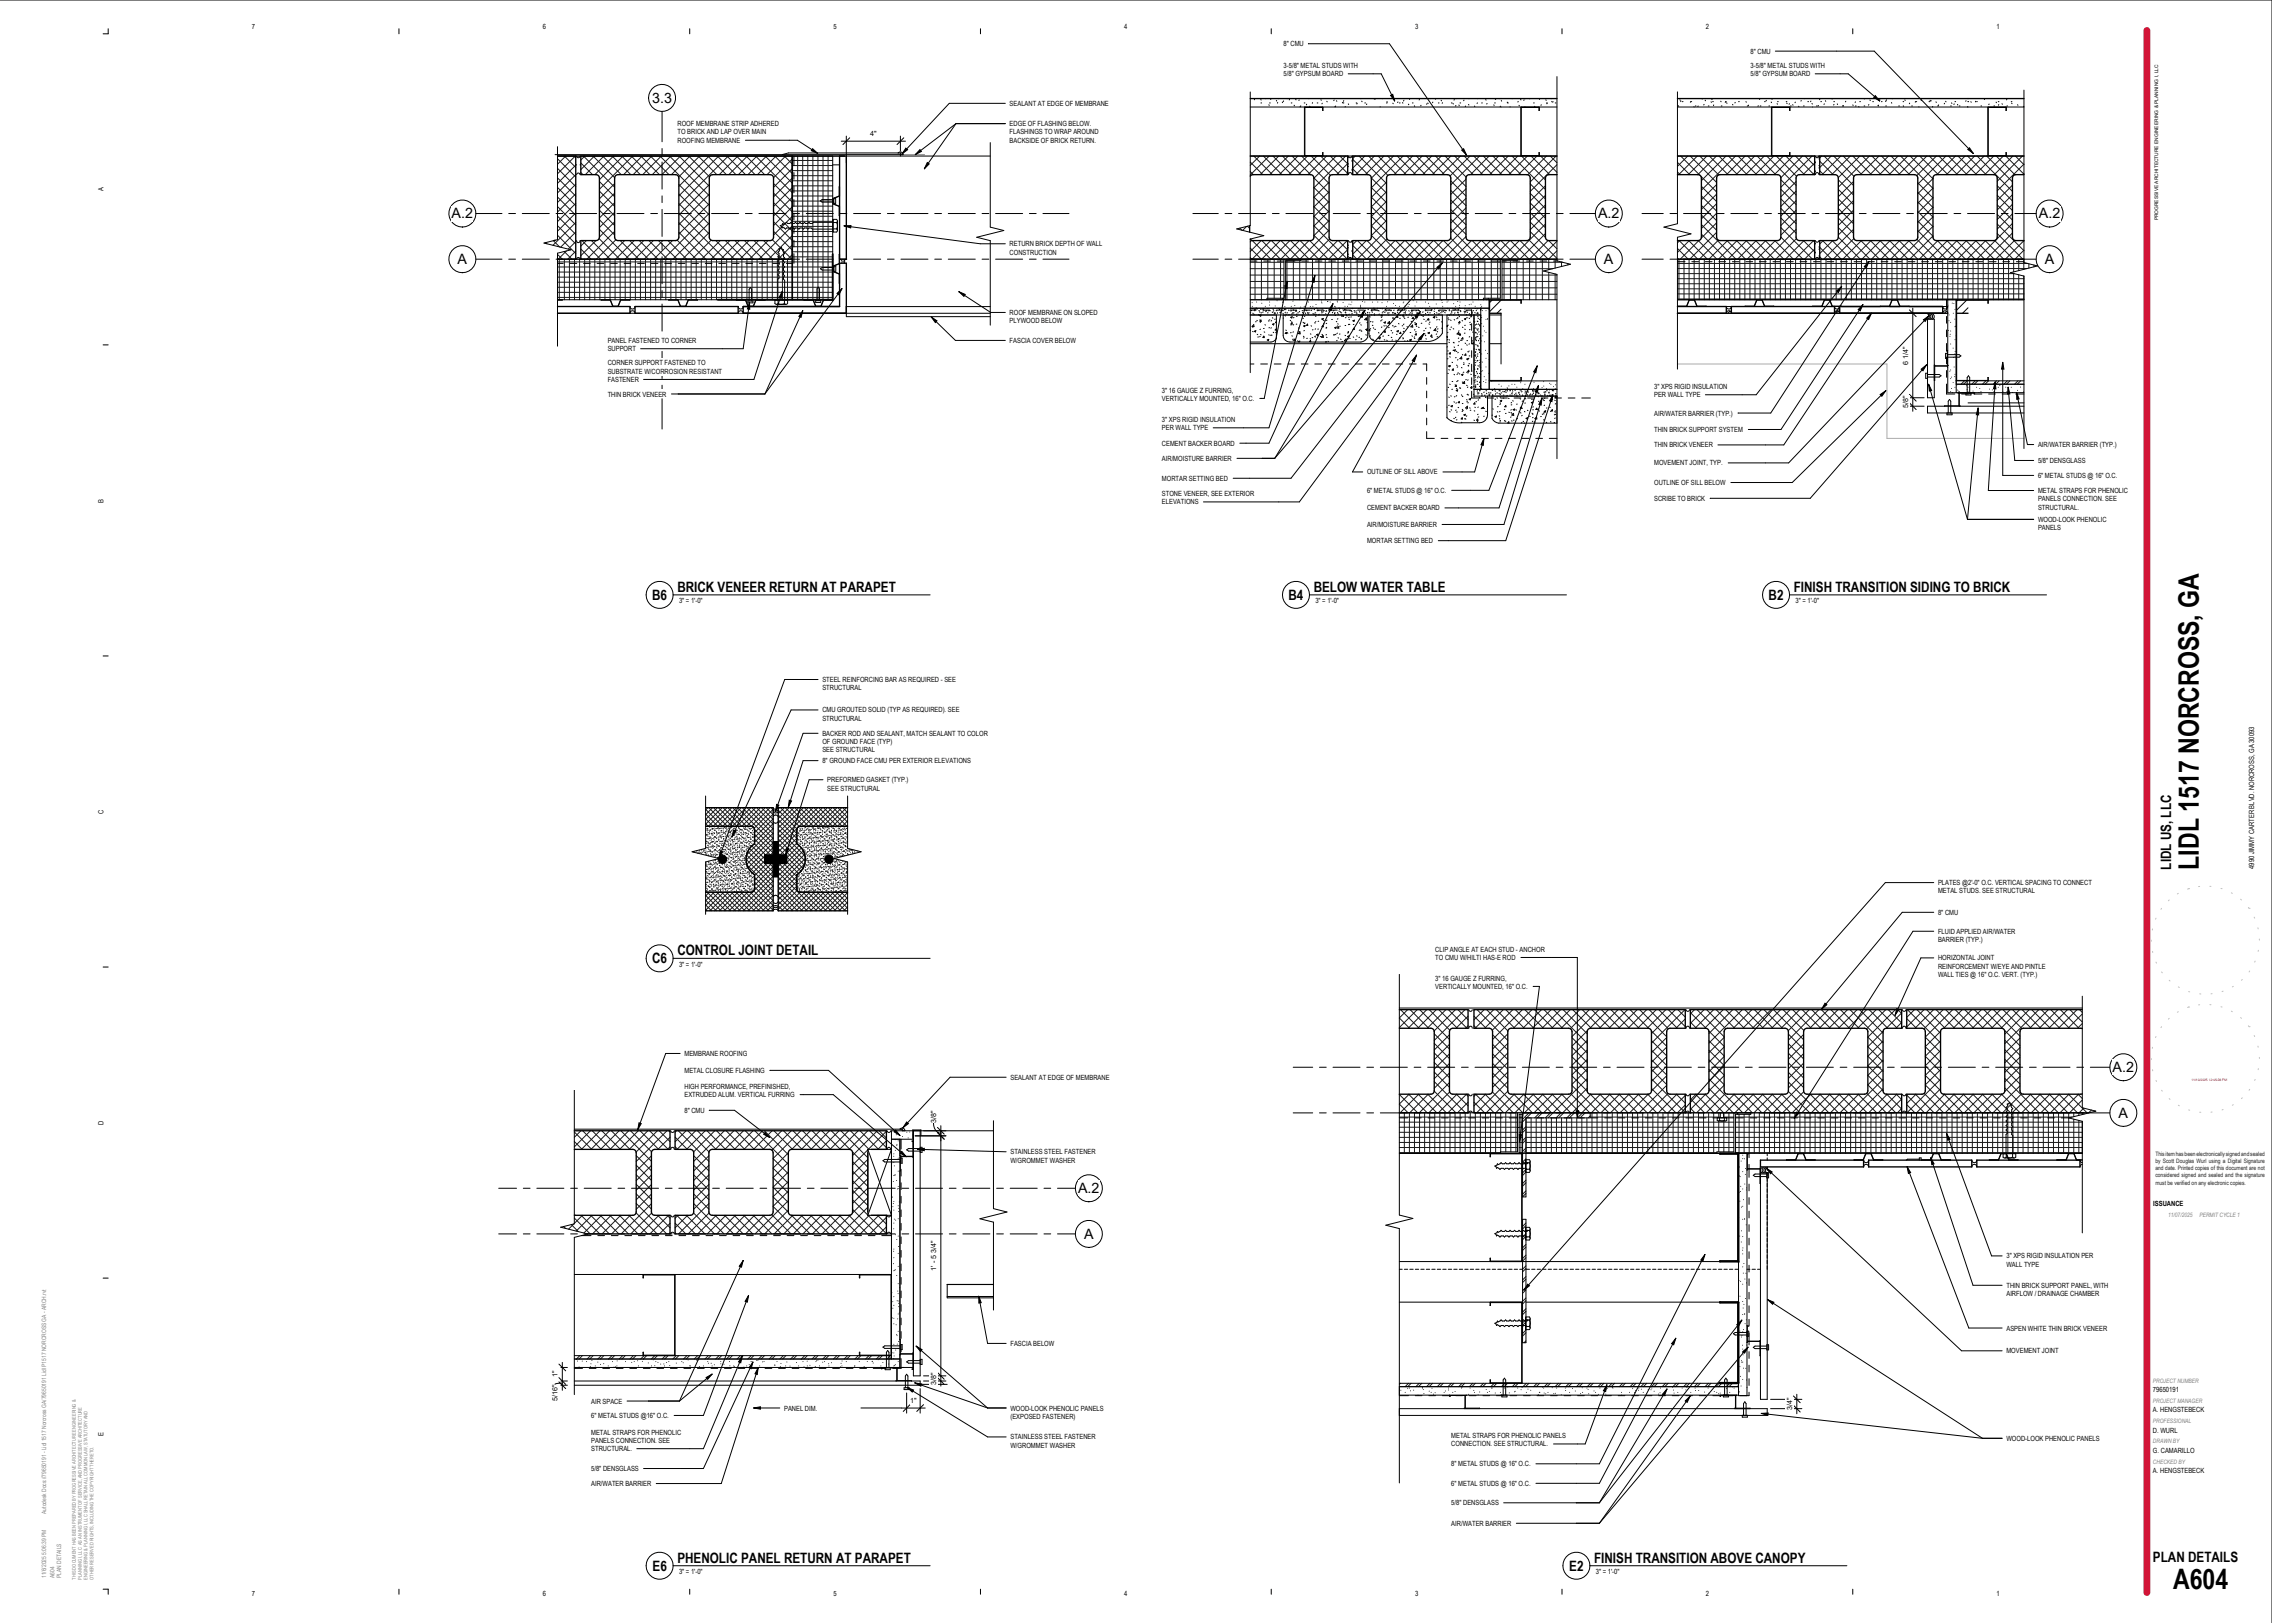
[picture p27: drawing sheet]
<svg xmlns="http://www.w3.org/2000/svg" width="1067mm" height="762mm" viewBox="0 0 1067 762" stroke-linecap="round" stroke-linejoin="round" font-family="sans-serif">
<defs><g id="words">
<g font-size="13.2">
<text x="1032" y="408" transform="rotate(-90 1032 408)">LIDL 1517 NORCROSS, GA</text>
<text x="1020" y="746">A604</text>
</g>
<g font-size="6.7">
<text x="306" y="48">3.3</text>
<text x="212" y="103">A.2</text>
<text x="750" y="103">A.2</text>
<text x="957" y="103">A.2</text>
<text x="215" y="124">A</text>
<text x="753" y="124">A</text>
<text x="960" y="124">A</text>
<text x="306" y="282">B6</text>
<text x="318" y="278">BRICK VENEER RETURN AT PARAPET</text>
<text x="605" y="282">B4</text>
<text x="617" y="278">BELOW WATER TABLE</text>
<text x="830" y="282">B2</text>
<text x="842" y="278">FINISH TRANSITION SIDING TO BRICK</text>
<text x="1019" y="408" transform="rotate(-90 1019 408)">LIDL US, LLC</text>
<text x="318" y="449">CONTROL JOINT DETAIL</text>
<text x="306" y="452">C6</text>
<text x="992" y="503">A.2</text>
<text x="995" y="525">A</text>
<text x="506" y="560">A.2</text>
<text x="509" y="582">A</text>
<text x="306" y="737">E6</text>
<text x="318" y="734">PHENOLIC PANEL RETURN AT PARAPET</text>
<text x="737" y="737">E2</text>
<text x="749" y="734">FINISH TRANSITION ABOVE CANOPY</text>
<text x="1011" y="733">PLAN DETAILS</text>
</g>
<g font-size="3.4">
<text x="118" y="14">7</text>
<text x="255" y="14">6</text>
<text x="391" y="14">5</text>
<text x="528" y="14">4</text>
<text x="664" y="14">3</text>
<text x="801" y="14">2</text>
<text x="937" y="14">1</text>
<text x="603" y="22">8&quot; CMU</text>
<text x="822" y="25">8&quot; CMU</text>
<text x="603" y="32">3-5/8&quot; METAL STUDS WITH</text>
<text x="603" y="36">5/8&quot; GYPSUM BOARD</text>
<text x="822" y="32">3-5/8&quot; METAL STUDS WITH</text>
<text x="822" y="36">5/8&quot; GYPSUM BOARD</text>
<text x="474" y="50">SEALANT AT EDGE OF MEMBRANE</text>
<text x="318" y="59">ROOF MEMBRANE STRIP ADHERED</text>
<text x="474" y="59">EDGE OF FLASHING BELOW.</text>
<text x="318" y="63">TO BRICK AND LAP OVER MAIN</text>
<text x="409" y="64">4&quot;</text>
<text x="474" y="63">FLASHINGS TO WRAP AROUND</text>
<text x="318" y="67">ROOFING MEMBRANE</text>
<text x="474" y="67">BACKSIDE OF BRICK RETURN.</text>
<text x="49" y="90" transform="rotate(-90 49 90)">A</text>
<text x="474" y="116">RETURN BRICK DEPTH OF WALL</text>
<text x="474" y="120">CONSTRUCTION</text>
<text x="474" y="148">ROOF MEMBRANE ON SLOPED</text>
<text x="474" y="152">PLYWOOD BELOW</text>
<text x="285" y="161">PANEL FASTENED TO CORNER</text>
<text x="474" y="161">FASCIA COVER BELOW</text>
<text x="285" y="165">SUPPORT</text>
<text x="285" y="172">CORNER SUPPORT FASTENED TO</text>
<text x="896" y="171" transform="rotate(-90 896 171)">6 1/4&quot;</text>
<text x="285" y="175">SUBSTRATE W/CORROSION RESISTANT</text>
<text x="285" y="179">FASTENER</text>
<text x="546" y="184">3&quot; 16 GAUGE Z FURRING,</text>
<text x="777" y="183">3&quot; XPS RIGID INSULATION</text>
<text x="285" y="186">THIN BRICK VENEER</text>
<text x="546" y="188">VERTICALLY MOUNTED, 16&quot; O.C.</text>
<text x="777" y="187">PER WALL TYPE</text>
<text x="896" y="192" transform="rotate(-90 896 192)">5/8&quot;</text>
<text x="777" y="195">AIR/WATER BARRIER (TYP.)</text>
<text x="546" y="198">3&quot; XPS RIGID INSULATION</text>
<text x="546" y="202">PER WALL TYPE</text>
<text x="777" y="203">THIN BRICK SUPPORT SYSTEM</text>
<text x="546" y="209">CEMENT BACKER BOARD</text>
<text x="957" y="210">AIR/WATER BARRIER (TYP.)</text>
<text x="777" y="210">THIN BRICK VENEER</text>
<text x="546" y="216">AIR/MOISTURE BARRIER</text>
<text x="777" y="219">MOVEMENT JOINT, TYP.</text>
<text x="957" y="217">5/8&quot; DENSGLASS</text>
<text x="546" y="226">MORTAR SETTING BED</text>
<text x="642" y="223">OUTLINE OF SILL ABOVE</text>
<text x="777" y="228">OUTLINE OF SILL BELOW</text>
<text x="957" y="224">6&quot; METAL STUDS @ 16&quot; O.C.</text>
<text x="546" y="233">STONE VENEER, SEE EXTERIOR</text>
<text x="642" y="231">6&quot; METAL STUDS @ 16&quot; O.C.</text>
<text x="957" y="231">METAL STRAPS FOR PHENOLIC</text>
<text x="49" y="236" transform="rotate(-90 49 236)">B</text>
<text x="546" y="237">ELEVATIONS</text>
<text x="642" y="240">CEMENT BACKER BOARD</text>
<text x="777" y="235">SCRIBE TO BRICK</text>
<text x="957" y="235">PANELS CONNECTION. SEE</text>
<text x="957" y="239">STRUCTURAL.</text>
<text x="957" y="245">WOOD-LOOK PHENOLIC</text>
<text x="642" y="247">AIR/MOISTURE BARRIER</text>
<text x="957" y="249">PANELS</text>
<text x="642" y="255">MORTAR SETTING BED</text>
<text x="319" y="283">3&quot; = 1'-0&quot;</text>
<text x="618" y="283">3&quot; = 1'-0&quot;</text>
<text x="843" y="283">3&quot; = 1'-0&quot;</text>
<text x="386" y="320">STEEL REINFORCING BAR AS REQUIRED - SEE</text>
<text x="386" y="324">STRUCTURAL</text>
<text x="386" y="335">CMU GROUTED SOLID (TYP AS REQUIRED). SEE</text>
<text x="386" y="338">STRUCTURAL</text>
<text x="386" y="345">BACKER ROD AND SEALANT, MATCH SEALANT TO COLOR</text>
<text x="386" y="349">OF GROUND FACE (TYP)</text>
<text x="386" y="353">SEE STRUCTURAL</text>
<text x="386" y="358">8&quot; GROUND FACE CMU PER EXTERIOR ELEVATIONS</text>
<text x="388" y="367">PREFORMED GASKET (TYP.)</text>
<text x="388" y="371">SEE STRUCTURAL</text>
<text x="49" y="382" transform="rotate(-90 49 382)">C</text>
<text x="1058" y="408" transform="rotate(-90 1058 408)">4990 JIMMY CARTER BLVD. NORCROSS, GA 30093</text>
<text x="910" y="416">PLATES @2'-0&quot; O.C. VERTICAL SPACING TO CONNECT</text>
<text x="910" y="419">METAL STUDS. SEE STRUCTURAL</text>
<text x="910" y="430">8&quot; CMU</text>
<text x="910" y="438">FLUID APPLIED AIR/WATER</text>
<text x="910" y="442">BARRIER (TYP.)</text>
<text x="674" y="447">CLIP ANGLE AT EACH STUD - ANCHOR</text>
<text x="319" y="454">3&quot; = 1'-0&quot;</text>
<text x="674" y="451">TO CMU W/HILTI HAS-E ROD</text>
<text x="910" y="451">HORIZONTAL JOINT</text>
<text x="910" y="455">REINFORCEMENT W/EYE AND PINTLE</text>
<text x="674" y="460">3&quot; 16 GAUGE Z FURRING,</text>
<text x="910" y="459">WALL TIES @ 16&quot; O.C. VERT. (TYP.)</text>
<text x="674" y="464">VERTICALLY MOUNTED, 16&quot; O.C.</text>
<text x="321" y="496">MEMBRANE ROOFING</text>
<text x="321" y="504">METAL CLOSURE FLASHING</text>
<text x="474" y="507">SEALANT AT EDGE OF MEMBRANE</text>
<text x="321" y="511">HIGH PERFORMANCE, PREFINISHED,</text>
<text x="321" y="515">EXTRUDED ALUM. VERTICAL FURRING</text>
<text x="321" y="522">8&quot; CMU</text>
<text x="440" y="527" transform="rotate(-90 440 527)">3/8&quot;</text>
<text x="49" y="528" transform="rotate(-90 49 528)">D</text>
<text x="474" y="542">STAINLESS STEEL FASTENER</text>
<text x="474" y="546">W/GROMMET WASHER</text>
<text x="1011" y="566">ISSUANCE</text>
<text x="942" y="591">3&quot; XPS RIGID INSULATION PER</text>
<text x="440" y="597" transform="rotate(-90 440 597)">1' - 5 3/4&quot;</text>
<text x="942" y="595">WALL TYPE</text>
<text x="942" y="605">THIN BRICK SUPPORT PANEL, WITH</text>
<text x="942" y="609">AIRFLOW / DRAINAGE CHAMBER</text>
<text x="942" y="625">ASPEN WHITE THIN BRICK VENEER</text>
<text x="474" y="632">FASCIA BELOW</text>
<text x="942" y="635">MOVEMENT JOINT</text>
<text x="262" y="647" transform="rotate(-90 262 647)">1&quot;</text>
<text x="440" y="650" transform="rotate(-90 440 650)">3/8&quot;</text>
<text x="1011" y="654">79650191</text>
<text x="262" y="658" transform="rotate(-90 262 658)">5/16&quot;</text>
<text x="278" y="659">AIR SPACE</text>
<text x="427" y="659">1&quot;</text>
<text x="278" y="666">6&quot; METAL STUDS @16&quot; O.C.</text>
<text x="368" y="662">PANEL DIM.</text>
<text x="474" y="662">WOOD-LOOK PHENOLIC PANELS</text>
<text x="841" y="662" transform="rotate(-90 841 662)">3/4&quot;</text>
<text x="1011" y="663">A. HENGSTEBECK</text>
<text x="474" y="666">(EXPOSED FASTENER)</text>
<text x="49" y="674" transform="rotate(-90 49 674)">E</text>
<text x="278" y="674">METAL STRAPS FOR PHENOLIC</text>
<text x="278" y="677">PANELS CONNECTION. SEE</text>
<text x="474" y="676">STAINLESS STEEL FASTENER</text>
<text x="681" y="675">METAL STRAPS FOR PHENOLIC PANELS</text>
<text x="942" y="676">WOOD-LOOK PHENOLIC PANELS</text>
<text x="1011" y="673">D. WURL</text>
<text x="278" y="681">STRUCTURAL.</text>
<text x="474" y="680">W/GROMMET WASHER</text>
<text x="681" y="679">CONNECTION. SEE STRUCTURAL.</text>
<text x="1011" y="682">G. CAMARILLO</text>
<text x="681" y="688">8&quot; METAL STUDS @ 16&quot; O.C.</text>
<text x="278" y="691">5/8&quot; DENSGLASS</text>
<text x="1011" y="692">A. HENGSTEBECK</text>
<text x="278" y="698">AIR/WATER BARRIER</text>
<text x="681" y="698">6&quot; METAL STUDS @ 16&quot; O.C.</text>
<text x="681" y="707">5/8&quot; DENSGLASS</text>
<text x="681" y="716">AIR/WATER BARRIER</text>
<text x="319" y="739">3&quot; = 1'-0&quot;</text>
<text x="749" y="739">3&quot; = 1'-0&quot;</text>
<text x="118" y="749">7</text>
<text x="255" y="749">6</text>
<text x="391" y="749">5</text>
<text x="528" y="749">4</text>
<text x="664" y="749">3</text>
<text x="801" y="749">2</text>
<text x="937" y="749">1</text>
</g>
<g font-size="2.8" fill="#231f20">
<text x="1012" y="543">This item has been electronically signed and sealed</text>
<text x="1012" y="546">by Scott Douglas Wurl using a Digital Signature</text>
<text x="1012" y="549">and date. Printed copies of this document are not</text>
<text x="1012" y="553">considered signed and sealed and the signature</text>
<text x="1012" y="556">must be verified on any electronic copies.</text>
</g>
<g font-size="2.8" fill="#808080">
<text x="1018" y="571">11/07/2025</text>
<text x="1033" y="571">PERMIT CYCLE 1</text>
<text x="1011" y="649">PROJECT NUMBER</text>
<text x="1011" y="659">PROJECT MANAGER</text>
<text x="1011" y="668">PROFESSIONAL</text>
<text x="1011" y="678">DRAWN BY</text>
<text x="1011" y="687">CHECKED BY</text>
<text x="22" y="711" transform="rotate(-90 22 711)">Autodesk Docs://79650191 - Lidl 1517 Norcross GA/79650191 Lidl P1517 NORCROSS GA - ARCH.rvt</text>
<text x="22" y="741" transform="rotate(-90 22 741)">11/6/2025 5:06:39 PM</text>
<text x="26" y="741" transform="rotate(-90 26 741)">A604</text>
<text x="29" y="741" transform="rotate(-90 29 741)">PLAN DETAILS</text>
</g>
<text font-size="2.3" x="1013" y="104" transform="rotate(-90 1013 104)">PROGRESSIVE ARCHITECTURE ENGINEERING &amp; PLANNING I, LLC</text>
<g font-size="2.3" fill="#808080">
<text x="36" y="742" transform="rotate(-90 36 742)">THIS DOCUMENT HAS BEEN PREPARED BY PROGRESSIVE ARCHITECTURE ENGINEERING &amp;</text>
<text x="38" y="742" transform="rotate(-90 38 742)">PLANNING I, LLC AS AN INSTRUMENT OF SERVICE, AND PROGRESSIVE ARCHITECTURE</text>
<text x="41" y="742" transform="rotate(-90 41 742)">ENGINEERING &amp; PLANNING I, LLC SHALL RETAIN ALL COMMON LAW, STATUTORY AND</text>
<text x="44" y="742" transform="rotate(-90 44 742)">OTHER RESERVED RIGHTS, INCLUDING THE COPYRIGHT THERETO.</text>
</g>
<text font-size="1.5" fill="#f00" x="1029" y="507">11/10/2025 12:45:28 PM</text>
</g></defs>
<g fill="none" stroke="#191919" stroke-width=".47">
<path d="M658 474l8 9M661 474l-4 4 5 5M662 474l9 9M665 474l-8 8v1M667 474l14 14M670 474l-9 9M671 474l10 10M674 474l-8 9M676 474l8 9M679 474l-9 9M680 474l9 9M683 474l-10 10"/>
<path d="M685 474l4 5M688 474l-15 14M689 474h.1M689 477l-5 6M692 477l6 6M692 474h.1M694 474l14 14M697 474l-5 5M698 474l10 10M701 474l-8 9M703 474l8 9M706 474l-9 9"/>
<path d="M707 474l9 9M710 474l-9 10M712 474l8 9M715 474l-14 14M716 474l9 9M719 474l-8 9M720 474l9 9M724 474l-9 9M725 474l9 9M728 474l-8 9M729 474l16 16M733 474l-9 9"/>
<path d="M734 474l11 11M737 474l-8 9M738 474l9 9M742 474l-9 9M743 474l9 9M746 474l-9 9M747 474l9 9M751 474l-13 13M752 474l9 9M755 474l-9 9M756 474l9 9M760 474l-9 9"/>
<path d="M761 474l9 9M764 474l-9 9M765 474l9 9M769 474l-9 9M770 474l13 13M773 474l-9 9M774 474l9 9M778 474l-9 9M779 474l9 9M782 474l-9 9M783 474l8 8M787 474l-12 11"/>
<path d="M788 474l3 4M791 474l-16 16M791 478l-4 5M794 480l3 3M794 475l7 8M796 474l-2 2M797 474l13 13M800 474l-6 6M801 474l9 9M805 474l-9 9M806 474l9 9M809 474l-9 9"/>
<path d="M810 474l9 9M814 474l-12 11M815 474l9 9M818 474l-16 16M819 474l9 9M823 474l-9 9M824 474l8 9M827 474l-9 9M828 474l9 9M832 474l-9 9M833 474l14 14M836 474l-9 9"/>
<path d="M837 474l10 10M841 474l-9 9M842 474l8 9M845 474l-9 9M846 474l9 9M850 474l-10 10M851 474l8 9M854 474l-14 14M855 474l9 9M859 474l-9 9M860 474l8 9M863 474l-9 9"/>
<path d="M864 474l9 9M867 474l-8 9M869 474l15 16M872 474l-9 9M873 474l11 11M876 474l-8 9M878 474l8 9M881 474l-9 9M882 474l9 9M885 474l-9 9M887 474l6 6M890 474l-13 13 7 7"/>
<path d="M891 474l2 2M893 476l-7 7M895 478l5 5M896 474l15 16M899 474l-4 4M900 474l11 11M903 474l-8 8M905 474l8 9M908 474l-9 9M909 474l9 9M912 474l-9 9M914 474l8 9"/>
<path d="M917 474l-13 13 7 7M918 474l9 9M921 474l-8 9M923 474l8 9M926 474l-9 9M927 474l9 9M930 474l-8 9M932 474l8 9M935 474l-9 9M936 474l12 12M939 474l-8 9M941 474l8 9"/>
<path d="M944 474l-9 9M945 474l9 9M948 474l-8 9M949 474l9 9M953 474l-12 12M954 474l9 9M957 474l-16 16M958 474l9 9M962 474l-9 9M963 474l9 9M966 474l-8 9M967 474l9 9"/>
<path d="M971 474l-9 9M972 474l6 6M975 474l-8 9M976 474l2 1M978 476l-7 7M673 499l8 7M673 494l8 7M673 490l8 7M673 485l8 8M681 486l-8 7M681 490l-8 7M681 495l-8 7"/>
<path d="M681 499l-8 7M689 482l-1 1M692 482l1 1M701 499l7 7M701 495l7 7M701 486l7 7M701 490l7 7M708 485l-7 8M708 490l-7 7M708 494l-7 8M708 499l-7 7M738 496l7 7"/>
<path d="M738 492l7 7M738 487l7 7M745 488l-7 8M745 493l-7 7M745 497l-7 8M745 484l-7 7M775 484l8 7M775 498l8 7M775 493l8 7M775 489l8 7M783 487l-8 7M783 492l-8 7"/>
<path d="M783 496l-8 7M802 484l8 7M802 498l8 7M802 493l8 7M802 489l8 7M810 487l-8 7M810 492l-8 7M810 496l-8 7M840 499l7 7M840 494l7 8M840 490l7 7M840 486l7 7"/>
<path d="M847 499l-7 7M847 486l-7 7M847 490l-7 7M847 495l-7 7M877 496l7 7M884 489l-7 7M884 493l-7 7 7 8M884 498l-7 7M884 484l-7 7 7 8M893 480l-3 3M895 483h.1M904 496l7 7"/>
<path d="M911 489l-7 7M911 493l-7 7 7 8M911 498l-7 7M911 484l-7 7 7 8M941 484l7 7M941 497l7 7M941 493l7 7M941 488l7 7M948 487l-7 7M948 492l-7 7M948 496l-7 7M978 481l-2 2"/>
<path d="M657 514l9 8M661 514l9 8M662 514l-5 4 4 4M666 514l9 8M666 514l-9 8M670 514l9 8M671 514l-9 8M673 512l11 10M673 508l15 14v20M673 503l8 7M681 504l-8 7M681 508l-15 14"/>
<path d="M681 513l-10 9M684 514l5 5M684 514l-9 8M688 514l1 1M689 514l-9 8M689 518l-5 4M692 517l5 5M693 514l9 8M693 514l-1 1M697 514l9 8M698 514l-6 5M701 513l10 9"/>
<path d="M701 508l14 14M701 504l7 7M708 503l-7 7M708 508l-15 14M708 512l-10 10M711 514l9 8M711 514l-9 8M715 514l9 8M716 514l-9 8M720 514l8 8M720 514l-9 8M724 514l9 8-2 3"/>
<path d="M725 514l-9 8M729 514l8 8M729 514l-9 8M733 514l9 8M734 514l-9 8M737 513l9 9M738 510l13 12M738 505l7 7M738 501l7 7M745 506l-18 19M745 502l-7 7M745 511l-11 11"/>
<path d="M747 514l8 8M747 514l-11 11v17M751 514l9 8M751 514l-8 8M756 514l8 8M756 514l-9 8M760 514l9 8v20M760 514l-8 8M765 514l8 8M765 514l-9 8M769 514l9 8M769 514l-8 8"/>
<path d="M774 514l8 8M774 514l-9 8M775 502l8 7M775 511l12 11M775 507l16 15M783 501l-8 7M783 505l-8 7M783 510l-13 12M783 513l-9 9M787 514l4 4M787 514l-8 8M791 514l-8 8v20"/>
<path d="M791 519l-3 3M794 516l6 6M796 514l9 8M796 514l-2 2M801 514l8 8v3M801 514l-7 7M802 511l12 11M802 507l16 15M802 502l8 7M810 501l-8 7M810 505l-8 7M810 510l-13 12"/>
<path d="M810 513l-9 9M814 514l9 8M814 514l-8 8M819 514l8 8M819 514l-9 8M823 514l9 8M823 514l-8 8M828 514l8 8M828 514l-9 8M832 514l9 8M832 514l-8 8M837 514l8 8v20"/>
<path d="M837 514l-9 8M840 512l10 10v20M840 508l14 14M840 503l7 8M847 504l-7 7M847 508l-14 14M847 513l-10 9M850 514l9 8M850 514l-8 8M854 514l9 8M855 514l-9 8M859 514l9 8"/>
<path d="M859 514l-8 8M863 514l9 8M864 514l-9 8M868 514l9 8M868 514l-9 8v20M872 514l9 8M873 514l-9 8M877 513l9 9v20M877 505l7 7M884 502l-7 7 13 13M884 507l-16 15M884 511l-11 11"/>
<path d="M886 514l7 7M886 514l-9 8M890 514l3 2M891 514l-9 8M893 516l-7 6M895 519l4 3M895 514l9 8M899 514l9 8M900 514l-5 4M903 513l10 9M904 505l7 7M911 502l-7 7 13 13"/>
<path d="M911 507l-16 15M911 511l-11 11M913 514l9 8M913 514l-9 8M917 514l9 8v20M918 514l-9 8M922 514l9 8M922 514l-9 8M926 514l9 8M927 514l-9 8M931 514l9 8M931 514l-9 8"/>
<path d="M935 514l9 8M936 514l-9 8M940 514l9 8M940 514l-9 8M941 511l12 11M941 506l16 16M941 502l7 7M948 501l-7 7M948 505l-7 8M948 510l-12 12M949 513l-9 9v20M953 514l9 8"/>
<path d="M954 514l-9 8M958 514l8 8M958 514l-9 8M962 514l9 8M963 514l-9 8M967 514l8 8M967 514l-9 8M971 514l9 8M971 514l-8 8M976 514l2 2M976 514l-9 8M978 516l-6 6"/>
<path d="M657 524h56M657 527h56M657 529h56M657 532h56M657 534h56M657 536h56M657 539h56M659 522v20M662 522v20M664 522v20M667 522v20M669 522v20"/>
<path d="M671 522v20M674 522v20M676 522v20M678 522v20M681 522v20M683 522v20M686 522v20M689 522h.1M690 522v20M692 522h1M693 522v20M695 522v20"/>
<path d="M697 522v20M700 522v20M702 522v20M705 522v19M707 522v19M709 522v19M712 522v19M713 524h2M713 529h2M713 532h2M713 534h2M713 536h2"/>
<path d="M713 539h2M714 523v19M716 525l-1 2h-2M716 527h98M716 529h98M716 532h98M716 536h98M716 539h98M716 529l-1 2M716 539l-1 2M716 530l-1 2M716 535l-1 2"/>
<path d="M717 525v17M718 522l-3 4M719 525v17M719 522l-2 3M721 525v17M723 522l-2 3M724 525v17M724 522l-2 3M726 525v17M728 522l-2 3M728 525v17M731 525v17"/>
<path d="M733 525v17M734 522l-2 3M738 525v17M739 522l-2 3M740 525v17M743 525v17M743 522l-2 3M744 522l-2 3M745 525v17M747 524h61M747 524l-1 1M748 522v20"/>
<path d="M750 522v20M752 522v20M755 522v20M757 522v20M759 522v20M762 522v20M764 522v20M767 522v20M771 522v20M774 522v20M776 522v20M778 522v20"/>
<path d="M781 522v20M786 522v20M788 522v20M790 522v20M793 522v20M794 520l2 2M795 522v20M798 522v20M800 522v20M802 522v20M805 522v20M807 522v3"/>
<path d="M807 526v15M809 524h5M809 526v15M812 522v19M814 534h-98l-1 2M815 524h158M815 527h163M815 529h163M815 532h163M815 534h163M815 536h163M815 539h163"/>
<path d="M817 523v19M819 523v19M821 523v19M824 522v20M826 522v20M828 522v20M831 522v20M833 522v20M836 522v20M838 522v20M840 522v20M843 522v20"/>
<path d="M848 522v20M852 522v20M855 522v20M857 522v20M862 522v20M864 522v20M867 522v20M869 522v20M871 522v20M874 522v20M876 522v20M878 522v20"/>
<path d="M881 522v20M883 522v20M888 522v20M890 522v20M893 522v20M893 520l-2 2M895 522v20M898 522v20M900 522v20M902 522v20M905 522v20M907 522v20"/>
<path d="M909 522v20M912 522v20M914 522v20M917 522v20M919 522v20M921 522v20M924 522v20M928 522v20M931 522v20M933 522v20M936 522v20M938 522v20"/>
<path d="M943 522v20M945 522v20M948 522v20M950 522v20M952 522v20M955 522v20M957 522v20M959 522v20M962 522v20M964 522v20M967 522v20M969 522v20"/>
<path d="M971 522v20M974 522v2M974 525v17M976 526v16M978 520l-2 2v2M978 522v1M981 522h.1M982 521l-1 1M984 522h.1M657 541h48M713 541h2M716 541h90"/>
<path d="M716 544l-1 2M716 549l-1 2M716 554l-1 2M716 559l-1 2M716 540l-1 2M716 545l-1 2M716 550l-1 2M716 555l-1 2M815 541h163M716 560l-1 2M716 574l-1 2M716 579l-1 2"/>
<path d="M716 575l-1 2M716 599l-1 2M716 591l-1 1M716 596l-1 1M716 584l-1 2M716 589l-1 2M716 594l-1 2M716 580l-1 2M716 585l-1 2M716 604l-1 2M716 609l-1 2M716 614l-1 2"/>
<path d="M716 619l-1 2M716 601l-1 1M716 606l-1 1M716 611l-1 1M716 616l-1 1M716 624l-1 2M716 630h.1M716 621l-1 1M716 626l-1 1M658 649l-1 1M661 649l-1 2M663 649l-2 2"/>
<path d="M666 649l-1 2M668 649l-2 2M671 649l-1 2M673 649l-2 2M676 649l-1 2M678 649l-2 2M681 649l-1 2M683 649l-2 2M687 649l-2 2M688 649l-2 2M692 649l-2 2M693 649l-2 2"/>
<path d="M697 649l-2 2M698 649l-2 2M702 649l-2 2M703 649l-2 2M707 649l-2 2M708 649l-2 2M712 649l-2 2M713 649l-2 2M717 649l-2 2M718 649l-2 2M722 649l-2 2M723 649l-2 2"/>
<path d="M727 649l-2 2M728 649l-2 2M732 649l-2 2M733 649l-2 2M737 649l-2 2M738 649l-2 2M742 649l-2 2M743 649l-2 2M747 649l-2 2M748 649l-2 2M752 649l-2 2M753 649l-1 2"/>
<path d="M757 649l-2 2M758 649l-1 2M762 649l-2 2M763 649l-1 2M767 649l-2 2M768 649l-1 2M772 649l-2 2M773 649l-1 2M777 649l-2 2M778 649l-1 2M782 649l-2 2M783 649l-1 2"/>
<path d="M787 649l-2 2M788 649l-1 2M792 649l-1 2M793 649l-1 2M797 649l-1 2M798 649l-1 2M802 649l-1 2M803 649l-1 2M807 649l-1 2M808 649l-1 2M812 649l-1 2M813 649l-1 2"/>
<path d="M816 650v1"/>
</g>
<g fill="none" stroke="#000" stroke-width=".47">
<path d="M657 457v113l6 2-12 3 6 2v119M657 473h321M690 474v1l1-1M792 474v1l1-1M893 474l1 1 1-1M978 468v52l6 2-13 3M690 483v-1l1 1M792 483v-1l1 1M893 483l1-1 1 1M690 514h1M792 514h1M893 514h1h1"/>
<path d="M657 522h42M657 525h4M664 525h3M670 525h4M677 525h3M683 525h3M690 525h3M690 522h1M696 525h3M702 525h3M709 525h4M713 529h.1"/>
<path d="M713 522v19h-8v1M713 525h2M715 522h32v3h-31v37h-1zM715 523h-2v19M747 525h3M753 525h4M760 525h3M766 525h3M773 525h3M779 525h3M785 525h3M791 522h3"/>
<path d="M792 525h3M792 522h1M798 525h3M804 525h10M806 525v1h1M807 525h.1M807 526h3M807 525v1M808 522v3M809 522v3M810 526h-3M810 525v1"/>
<path d="M811 525h.1M811 525v1h-1M815 525h4M816 522v1M822 525h3M828 525h3M831 522h147v1M834 525h4M841 525h3M847 525h3M854 525h3M860 525h3"/>
<path d="M866 525h3M873 525h3M879 525h3M885 525h3M892 525h3M893 522h1h1M898 525h3M904 525h3M911 525h3M917 525h3M923 525h4M930 525h3"/>
<path d="M936 525h3M942 525h4M942 525v-1v-2v-1v-1l1-1-1-1h2l1 3v2v2v2v2v2v1v1v10M942 525v1v1v1v1v2v2v10M949 525h3M955 525h3M961 525h4M968 525h3M971 525l7 1v53M657 542h321M700 542v1v-1h14v50h-14v-1v1M715 542v50"/>
<path d="M716 546h1h-2h-2h-2h-2h-2h-2l-3 1 1 2v-1l1 1h1h1h1h2h2h2h2h1h1M716 544h2v2M716 545v5M716 546h2M718 549v1h-2M718 546v3M718 549h-2M718 545v5M806 542v-1h8v-19h8v1h-7v19M816 542v113h5v-1M817 560h.1M817 552h.1"/>
<path d="M817 548h.1M817 559h.1M817 557h.1M818 545h.1M818 544h.1M818 550h.1M818 558h.1M818 542h.1M819 544h.1M819 556h.1M820 551h.1M820 549h.1"/>
<path d="M820 559h.1M820 558h.1M820 542v113M821 542l-1 7M821 542v2M821 547v6M821 556v3M826 551h-2l-1 1h1h2M826 549h-6M827 552h3M827 551h3M828 548a1.4 1.4 0 0 0-1 1 1.4 1.4 0 0 0 1 2"/>
<path d="M829 548a1.4 1.4 0 0 0-1 1 1.4 1.4 0 0 0 1 2M830 551v2zM830 542v1M830 544v1M830 548v1M830 550v107h-3l-1-109 1 8M830 548a1.4 1.4 0 0 0-1 1 1.4 1.4 0 0 0 1 2h-3M844 542l-1 3h-4l4-1M847 542l1 2 4 1h-4l-1-3h-3M875 545l1 1 1-1M875 548l1-1 1 1M876 542l-1 2h-4l4 1"/>
<path d="M879 542l1 2 4 1h-4l-2-3h-2l-1 3M901 544h-5l-1 1M901 545v-1h1v1M908 542l-1 2-5 1h5l1-3h2l1 3h5l-4-1-2-2M926 545l1 1 1-1M926 548l1-1 1 1M940 542l-2 2-4 1h4l2-3h2l1 3h5l-5-1-1-2M941 542v1h1M941 542h.1M941 544h5M942 543h3M946 542h.1"/>
<path d="M946 542v1h-1M971 542l-1 2-4 1h4l1-3h3l1 3h3M974 542l1 2h3M977 545l1 1M978 547l-1 1M715 572h1v58h-1zM716 578h1h-2h-2h-2h-2h-2h-2l-3 1 1 1 1 1 1-1 1 1 1-1 2 1v-1l2 1v-1l2 1v-1l2 1 1-1 1 1M716 576h2v2M716 577v5M716 578h2M718 578v3M718 577v4"/>
<path d="M816 572h.1M817 564h.1M818 578h.1M818 567h.1M818 566h.1M818 572h.1M819 563h.1M819 572h.1M820 575h.1M821 562v3M821 569v3M821 575v3"/>
<path d="M657 596h1M657 592h151M659 596h2M662 596h2M665 596h1M667 596h2M670 596h1M672 596h2M675 596h1M677 596h2M680 596h2M683 596h1"/>
<path d="M685 596h2M688 596h1M690 596h2M693 596h2M696 596h1M698 596h2M701 596h1M703 596h2M706 596h1M708 596h2M711 596h2M714 596h1"/>
<path d="M716 596h2M718 581v1h-2M718 581h-2M719 596h2M722 596h1M724 596h2M727 596h2M729 596h2M732 596h2M735 596h1M737 596h2M740 596h1"/>
<path d="M742 596h2M745 596h2M748 596h1M750 596h2M753 596h1M755 596h2M758 596h1M760 596h2M763 596h2M766 596h1M768 596h2M771 596h1"/>
<path d="M773 596h2M776 596h2M779 596h1M781 596h2M784 596h1M786 596h2M789 596h1M791 596h2M794 596h2M797 596h1M799 596h2M802 596h1"/>
<path d="M804 596h2M807 596h1M809 596h2M812 596h2M815 596h1M817 592v1M817 580h.1M818 583h.1M818 587h.1M818 581h.1M818 589h.1M818 595h.1"/>
<path d="M818 586h.1M819 598h.1M819 593h.1M820 598h.1M820 596h2M821 581v4M821 588v3M821 594v3M823 596h1M825 596h2M657 611h58M700 611v2v-1h14v37h-14v-1v1"/>
<path d="M715 611v38M716 620h1h-2h-2h-2h-2h-2h-2l-3 1 1 1 1 1 1-1 1 1 1-1 2 1v-1l2 1v-1l2 1v-1l2 1 1-1 1 1M716 618h2v2M716 619v5M716 620h2M716 611h92M718 620v3M718 619v5M816 616h.1M817 601h.1M817 609h.1M817 602h.1"/>
<path d="M818 603h.1M818 611h.1M818 617h.1M818 614h.1M819 612h.1M819 617h.1M819 601h.1M820 610h.1M820 620h.1M820 602h.1M821 600v4M821 607v3"/>
<path d="M821 613v3M821 619v4M718 623v1h-2M718 623h-2M817 625h.1M818 628h.1M818 639h.1M818 640h.1M818 627h.1M818 635h.1M818 632h.1M818 625h.1"/>
<path d="M818 633h.1M818 636h.1M819 624h.1M819 621v1M820 632h.1M820 622h1l-1 8M820 625h1v6M820 626h-5h-1l1 1h5M820 627h1M820 630h6M821 635v3M826 632h-2l-1 1h1h2"/>
<path d="M827 633h3M827 632h3M827 629v8M830 631v3zM657 655h4M657 655h159M657 651h159M657 649h159M658 653h.1M660 654h.1M661 652h.1M662 652h.1"/>
<path d="M662 653h.1M664 653h.1M665 655h3M666 655h.1M668 651v1M668 652h.1M669 654h.1M671 655h3M671 653h.1M672 654h.1M672 652h.1M673 655h.1"/>
<path d="M674 654h.1M677 655h3M678 654h.1M679 653h.1M680 652h.1M680 653h.1M681 655v1l7-1M682 654h.1M683 653h.1M686 652h.1M686 651h.1M688 655v6"/>
<path d="M690 655h.1M690 655h3M690 652h.1M692 653h.1M692 654h.1M694 655h.1M695 654h.1M696 655h3M698 652h.1M698 654h.1M699 653h.1M700 652h.1"/>
<path d="M701 652h.1M702 654h.1M703 655h3M704 654h1M705 655h.1M705 655v1h3v-1M706 655v-7v-1l1 1v7M707 652h.1M708 651h.1M709 654h.1M709 655h3M711 653h.1"/>
<path d="M713 652h.1M714 652h.1M715 651h.1M715 655h4M717 654h.1M717 652h.1M719 653h.1M722 655h3M722 655h.1M723 654h.1M724 651h.1M725 652h.1"/>
<path d="M725 654h.1M726 654h.1M727 654h.1M728 655h3M729 652h.1M730 654h.1M731 652h.1M733 655h.1M734 655h4M735 652h.1M735 653h.1M736 651h.1"/>
<path d="M737 654h.1M738 652h.1M740 653h.1M741 655h3M742 654h.1M743 652h.1M743 654h.1M745 652h.1M746 652h.1M746 654h.1M747 655h3M748 653h.1"/>
<path d="M749 654h.1M751 655h-1M751 652h.1M753 655h4M754 655h.1M754 652h.1M755 652h.1M757 651h.1M757 652h.1M760 655h3M761 655h.1M761 654h.1"/>
<path d="M765 654h.1M766 655h3M767 652h.1M767 654h1M768 653h.1M769 653h.1M770 652h.1M771 652h.1M772 654h.1M772 655h4M774 652h.1M775 652v1"/>
<path d="M776 652h.1M777 653h.1M779 655h.1M779 655h3M779 654h.1M780 652h.1M782 654h-1M785 655h3M785 651h.1M786 653h.1M786 654h.1M788 654h.1"/>
<path d="M790 652h.1M792 655h3M792 653h.1M792 651h.1M794 654h.1M796 652h.1M796 653h.1M798 653h.1M798 655h3M800 654h.1M802 652h.1M802 654h.1"/>
<path d="M804 655h3M805 653h.1M806 654h.1M807 654h.1M808 655v1l7-1M808 654h.1M809 655v1h3v-1M810 655v-7v-1l1 1v7M810 655h.1M811 652h.1M812 654h.1M814 651h.1"/>
<path d="M814 652h.1M815 655v6M816 654h.1M816 650h.1M817 653v1M817 642h.1M817 646h.1M817 651h1M818 648h.1M819 642h.1M820 642h.1M820 648h.1"/>
<path d="M820 651h.1M821 641v3M821 647v3M657 661h173v4h-173M688 661h7M815 661h7M818 664h2v1h-2zM819 661v-2v-1l1 1v2M819 661v3M820 661v3"/>
</g>
<g fill="none" stroke="#000" stroke-width=".63">
<path d="M657 474h32v9h-7l-1 1v29l1 1h7v8h-32M692 474h99v9h-7l-1 1v29l1 1h7v8h-99v-8h8l1-2v-28l-1-1h-8zM794 474h99v9h-8l-1 1v29l1 1h8v8h-99v-8h7l1-2v-28l-1-1h-7zM978 474h-83v9h8l1 1v29l-1 1h-8v8h86M657 483h15h1v1v29l-1 1h-15M708 483h2h27h1v1v28v1l-1 1h-27l-2-1v-1v-28zM746 483h1h27h1v1v28v1l-1 1h-27l-1-1-1-1v-28zM810 483h1h27h1l1 1v28l-1 1-1 1h-27l-1-1v-1v-28zM847 483h1h27h2v1v28v1l-2 1h-27l-1-1v-1v-28zM912 483h1h27h1v1v28v1l-1 1h-27l-1-1-1-1v-28zM978 483h-28h-1l-1 1v28l1 1 1 1h28M827 545h48v3h-48z"/>
<path d="M877 545h49v3h-49zM928 545h49v3h-49z"/>
</g>
<path d="M808 542h8v50h-8h8v-50zM808 611l8 1v37h-8h8v-37z" fill="none" stroke="#000" stroke-width=".89"/>
<g fill="#fff">
<path d="M924 46h26v4h-26z"/>
<path d="M788 46h136v4h-136z"/>
<path d="M788 122h162v1l7 2-13 3 6 2v11h-162z"/>
<path d="M919 180h31v4h-31z"/>
<path d="M915 141h4v43h-4z"/>
<path d="M919 179h31v1h-31z"/>
<path d="M919 141v6h5v-6zM913 146l-1 1h3l-1-1zM862 146l-1 1h3l-1-1zM811 146v1h2l-1-1zM861 144l2 1 1-1zM912 144l1 1 2-1zM811 144l1 1 1-1z"/>
<path d="M854 73v49v-49zM852 113v9zM853 121l-1 1h2l-1-1zM852 73v9zM852 73l1 1 1-1z"/>
<path d="M788 73v9h10l1 2v28l-2 1h-9v9h64v-9h-7l-2-2v-28l2-1h7v-9zM806 82h2h27h1v2v27v1l-1 1h-27l-2-1v-1v-27z"/>
<path d="M854 73v9h8l1 2v28l-1 1h-8v9h96v-9h-4l-1-2v-28l1-1h4v-9zM908 82h1h27h1l1 2v27l-1 1-1 1h-27l-1-1v-1v-27zM871 82h1h27h1v2v27v1l-1 1h-27l-1-1-1-1v-27z"/>
</g>
<g fill="none" stroke="#000" stroke-width=".47">
<path d="M788 50h162M788 43v62l-7 2 13 3-6 1v62M788 50h.1M789 47h.1M789 47v1M790 48h.1M794 48h.1M795 50h.1M796 50h.1M797 50h.1M799 46v1M800 49h.1"/>
<path d="M801 47h.1M802 50h.1M803 48h1M804 46v1M804 48h.1M805 49v1M808 48h.1M808 50h1M811 48h-1M811 48v1M814 49h.1M815 48h.1"/>
<path d="M816 48h1M820 48h.1M820 50h1M821 49v1M826 50h-1M826 46v1M826 50h1M829 48h.1M829 47h.1M831 50h.1M832 48h.1M832 50v23"/>
<path d="M832 46v1M834 49h1M835 48h.1M839 48h.1M839 48v1M840 49h.1M840 50v2v-2h-8v23h8v-1v1M841 50h.1M842 49h.1M843 48h.1M845 50h.1M846 47h.1"/>
<path d="M847 50h.1M847 46h.1M849 48h.1M850 47v1M851 49h.1M851 50h.1M853 50h.1M854 49v1M854 47h.1M855 48h.1M857 49h-1M857 47v1"/>
<path d="M860 46v1M861 48h.1M861 49h.1M863 49h.1M864 46h.1M865 50h.1M865 50h1M867 48h.1M870 49v1M871 50h1M871 48h.1M873 50h.1"/>
<path d="M873 48h1M875 50h1M875 46h.1M878 49h-1M878 47h.1M879 48h1M882 49v1M883 47h.1M883 48h1M885 47v1M885 50h1M886 47h.1"/>
<path d="M888 48h.1M889 46h-1M892 50h.1M894 48h.1M894 50h.1M894 47h1M897 48v1M898 50h.1M899 48h.1M900 48h.1M901 50h.1M902 47h.1"/>
<path d="M906 48h.1M906 47h.1M907 47h.1M908 50h-1M909 48h.1M910 50h.1M910 49v1M913 48v1M914 48h.1M916 50h.1M916 48l1 1M917 46h.1"/>
<path d="M918 49h-1M918 48h.1M919 49h.1M920 50h.1M923 47v1M924 50h.1M924 48h.1M925 48h1M928 48h.1M930 50h.1M932 46v1M934 50v23"/>
<path d="M934 49h.1M936 50h1M937 48h.1M938 48h1M939 49h-1M940 49h.1M942 50v2v-2h-8v23h8v-1v1M942 47h.1M942 50h1M944 48h1M945 48v1M947 49h1"/>
<path d="M950 50h.1M950 42v81l7 2-13 3 6 2v81M788 73h162M852 73l1 1 1-1M852 82l1-1 1 1M852 113l1 1 1-1M788 122h162M788 123h3M794 123h4M801 123h3M807 123h3M813 123h4"/>
<path d="M820 123h3M826 123h3M832 123h4M839 123h3M845 123h3M852 123h3M852 122l1-1 1 1M858 123h3M864 123h3M871 123h3M877 123h3M883 123h3"/>
<path d="M890 123h3M896 123h3M902 123h3M909 123h3M915 123h3M921 123h4M928 123h3M934 123h3M940 123h4M947 123h3M788 144h127l-2 1-1-1M788 141h162"/>
<path d="M788 144h4M793 141l-1 3M793 141h3l1 3M796 141l1 3h4M811 144l1 1 1-1M811 147l1-1 1 1M812 146l-1 1M824 144l1-3h2l2 3M825 141l-1 3h-5M827 141l2 3h4M856 144l1-3h2l1 3M857 141l-2 3h-4"/>
<path d="M859 141l1 3h5M861 144l2 1 1-1M861 147l2-1 1 1M863 146l-1 1M887 144l1-3h3l1 3M888 141l-1 3h-4M891 141l1 3h4M905 147a1.4 1.4 0 0 1 1 2 1.4 1.4 0 0 1-1 1M905 150h3v37h-3zM906 147a1.4 1.4 0 0 1 1 2 1.4 1.4 0 0 1-1 1M907 147a1.4 1.4 0 0 1 0 2 1.4 1.4 0 0 1 0 1M907 147a1.4 1.4 0 0 1 1 2 1.4 1.4 0 0 1-1 1"/>
<path d="M912 147l1-1 2 1M914 141v4M914 149v3M914 155v3M914 146l-1 1M915 141v43h35M915 143h.1M915 155h.1M915 151h.1M915 148h.1M916 158h.1M916 157h.1"/>
<path d="M916 151h.1M916 155h.1M917 142h.1M917 147h.1M917 143h.1M918 150h.1M918 145h.1M918 153h.1M918 159h.1M918 158h1M919 141v43M919 141h.1"/>
<path d="M923 141l-4 5M924 145l-3 2M933 141l1 1-1-1h-14v38h14l1-2v2M905 176h6v1h-6M905 175h-1v3h1M908 171v8M908 172h6M914 161l1 11M914 168v3M914 174v3M914 165h1M914 167h6h1l-1 1h-6"/>
<path d="M914 166v2M915 172h.1M915 171v1M916 174h.1M916 162h.1M916 178h.1M916 177h.1M917 180h.1M917 163h.1M917 168h.1M918 172h.1M918 177h.1"/>
<path d="M918 166h.1M918 176h.1M918 165h.1M919 179h31M913 191h7M914 180v5h4M914 194v1h3v-1M915 191v-3h1v3M915 191v3M916 184h.1M916 191v3M916 182h.1"/>
<path d="M917 184h.1M918 182h.1M919 180h31M919 181h.1M919 183h.1M919 184l8 1v-1M920 184h-1M920 185v6M920 184h.1M921 185h3M923 185h2M923 181h.1"/>
<path d="M924 183h.1M924 185v-8v-1l1 1v8M924 182h.1M924 184h.1M924 189h26M926 184h.1M927 185h4M928 182h.1M929 184h.1M930 182h.1M930 184h.1M932 181h.1"/>
<path d="M934 185h3M934 183h.1M935 183h1M936 184h.1M938 182h.1M939 181h.1M940 185h3M940 184h.1M942 182h.1M942 184h.1M944 182h.1M945 184h.1"/>
<path d="M946 185h4M947 183h.1M948 180v1M949 182h.1M950 184h.1M950 191h-45v3h45"/>
</g>
<g fill="none" stroke="#191919" stroke-width=".47">
<path d="M788 76l5 6M788 73v1M789 73l9 9M792 73l-4 5M794 73l12 13M797 73l-9 9M798 73l9 9M801 73l-8 9M803 73l8 9M806 73l-9 9M807 73l9 9M810 73l-11 12"/>
<path d="M812 73l8 9M815 73l-16 16M816 73l9 9M819 73l-8 9M821 73l8 9M824 73l-9 9M825 73l9 9M828 73l-8 9M830 73l13 14M833 73l-9 9M834 73l10 10M837 73l-8 9"/>
<path d="M839 73l8 9M842 73l-9 9M843 73l9 9M846 73l-10 10M848 73l4 5M851 73l-15 15M852 73h.1M852 76l-5 6M854 73v1M854 78h.1M854 76l7 6M855 73l-1 2"/>
<path d="M857 73l13 14M860 73l-6 6M861 73l10 10M864 73l-8 9M865 73l9 9M869 73l-9 9M870 73l9 9M873 73l-10 10M874 73l9 9M878 73l-15 15M879 73l9 9M882 73l-8 9"/>
<path d="M883 73l9 9M887 73l-9 9M888 73l9 9M891 73l-8 9M892 73l16 15-8 7M896 73l-9 9M897 73l11 11M900 73l-9 9M901 73l9 9M905 73l-9 9M906 73l9 9M909 73l-9 9"/>
<path d="M910 73l9 9M914 73l-14 13M915 73l9 9M918 73l-9 9M919 73l9 9M923 73l-9 9M924 73l9 9M927 73l-9 9M928 73l17 17M932 73l-9 9M933 73l12 12M936 73l-9 9"/>
<path d="M937 73l9 9M941 73l-9 9M942 73l8 9M945 73l-9 9M946 73l4 4M950 73l-12 12M950 77l-12 13M788 81l1 1M799 83l7 7M799 96l7 8M799 92l7 7M799 87l7 8"/>
<path d="M806 87l-7 7M806 91l-7 7M806 96l-7 7M836 98l7 7M836 93l7 8M836 89l7 7M836 84l7 8M843 85l-7 7M843 90l-7 7M843 94l-7 7M843 99l-7 7M852 80l-1 2"/>
<path d="M854 80l2 2M863 98l7 7M863 93l7 8M863 89l7 7M863 84l7 8M870 85l-7 7M870 90l-7 7M870 94l-7 7M870 99l-7 7M900 90l8 7-8 7M900 99l8 7M900 95l8 7"/>
<path d="M900 86l8 7M908 84l-8 7M908 93l-8 7M938 96l7 7M938 92l7 7M938 87l7 7M945 87l-7 7M945 91l-7 8M945 96l-7 7M950 82h.1M788 117l5 5M788 113l9 9"/>
<path d="M789 113l-1 1M793 113l9 9M793 113l-5 6M797 113l9 9M798 113l-9 9M799 110l12 12M799 105l16 17M799 101l7 7M806 100l-7 7M806 105l-7 7M806 109l-13 13M807 113l-9 9"/>
<path d="M811 113l9 9M811 113l-9 9M815 113l9 9v19M816 113l-9 9M820 113l9 9M820 113l-9 9M824 113l9 9M825 113l-9 9M829 113l9 9M829 113l-9 9M833 113l9 9M834 113l-9 9"/>
<path d="M836 102l7 7M836 111l11 11M836 107l15 15M843 103l-7 7M843 108l-14 14M843 112l-9 10M847 113l5 6M847 113l-9 9v19M851 113l1 1M852 113l-9 9M852 114v1M852 117l-5 5"/>
<path d="M854 116h.1M854 117h.1M854 116l6 6M856 113l9 9v19M856 113l-2 2M860 113l9 9M861 113l-7 6M863 107l15 15M863 102l7 8M863 111l10 11M870 103l-7 7M870 108l-14 14"/>
<path d="M870 112l-9 10M874 113l8 9M874 113l-9 9M878 113l9 9M879 113l-9 9M883 113l8 9M883 113l-9 9M887 113l9 9M887 113l-8 9v19M892 113l8 9M892 113l-9 9M896 113l9 9v19"/>
<path d="M896 113l-8 9M900 112l9 10M900 108l14 14M900 104l8 7M908 102l-8 7M908 106l-16 16M908 111l-11 11M910 113l8 9M910 113l-9 9M914 113l9 9M914 113l-8 9M919 113l8 9"/>
<path d="M919 113l-9 9M923 113l9 9M923 113l-8 9v19M928 113l8 9M928 113l-9 9M932 113l9 9v19M932 113l-8 9M937 113l8 9v6M938 110l12 12M938 105l12 13M938 101l7 7M945 100l-7 8"/>
<path d="M945 105l-17 17M945 109l-12 13M946 113l-9 9M950 113h.1M950 113l-8 9M950 117l-4 5M788 124h164M788 126h164M788 128h158M788 131h162M788 133h162M788 136h162"/>
<path d="M788 138h162M788 121v1M788 122v19M791 122v19M793 122v19M795 122v19M798 122v19M800 122v19M803 122v19M805 122v19M807 122v19M810 122v19"/>
<path d="M812 122v19M815 122v19M817 122v19M819 122v19M822 122v19M826 122v19M829 122v19M831 122v19M834 122v19M836 122v19M841 122v19M843 122v19"/>
<path d="M845 122v19M848 122v19M850 122v19M852 121v1M853 122v19M854 120l2 2M854 121v1M855 122v19M857 122v19M860 122v19M862 122v19M867 122v19"/>
<path d="M869 122v19M872 122v19M874 122v19M876 122v19M881 122v19M884 122v19M886 122v19M888 122v19M891 122v19M893 122v19M895 122v19M898 122v19"/>
<path d="M900 122v19M903 122v19M907 122v19M910 122v19M912 122v19M917 122v19M919 122v19M922 122v19M924 122v19M926 122v19M929 122v19M931 122v19"/>
<path d="M934 122v19M936 122v19M938 122v19M943 122v19M945 128v13M948 122v5M948 129v12M950 122v4M950 130v11M953 124v2M955 124v1M788 140h162"/>
<path d="M919 179h.1M922 179l-1 1M924 179l-2 1M927 179l-1 1M929 179l-2 1M932 179l-1 1M934 179l-2 1M937 179l-1 1M939 179l-2 1M943 179l-2 1M944 179l-2 1M948 179l-2 1"/>
<path d="M949 179l-2 1"/>
</g>
<g fill="none" stroke="#000" stroke-width=".63">
<path d="M788 46h162M788 73h64v9h-7l-2 2v28l2 1h7v9h-64M950 73h-96v9h8l1 2v28l-1 1h-8v9h96M788 82h10l1 2v28l-2 1h-9M806 82h2h27h1v2v27v1l-1 1h-27l-2-1v-1v-27zM871 82h1h27h1v2v27v1l-1 1h-27l-1-1-1-1v-27zM908 82h1h27h1l1 2v27l-1 1-1 1h-27l-1-1v-1v-27zM950 82h-4l-1 2v28l1 1h4M788 147h127M788 144h23v3M813 147v-3h48v3M864 147v-3h48v3"/>
<path d="M919 147h5"/>
</g>
<path d="M788 171h98v35h64" fill="none" stroke="#aaa" stroke-width=".47"/>
<g fill="#fff">
<path d="M365 379h33v9h-23l-1 1v7a9 9 0 0 1 0 15v7l1 1h23v9h-33v-23h4v-4h-4z"/>
<path d="M331 379h32v22h-4v4h4v23h-32v-9h22l1-1v-7a9 9 0 0 1 0-15v-7l-1-1h-22z"/>
</g>
<g fill="#000">
<path d="M363 395h2v6h4v4h-4v7h-2v-7h-4v-4h4z"/>
<circle cx="339" cy="403" r="2"/>
<circle cx="389" cy="403" r="2"/>
</g>
<g fill="none" stroke="#191919" stroke-width=".47">
<path d="M331 380l8 8M332 379l-1 1M333 379l9 9 8-9M335 379l-4 3M335 379l9 9 9-9M337 379l-6 6M337 379l9 9 9-9M339 379l-8 8M340 379l8 9M341 379l-8 9-2-1M342 379l9 9 8-9M344 379l-9 9-4-4"/>
<path d="M344 379l9 9 9-9M346 379l-9 9-6-6M346 379l17 17M348 379l-9 9M349 379l14 15M351 379l12 12M353 379l10 10M355 379l8 8M357 379l-9 9M358 379l5 6M360 379l3 3M362 379l1 1"/>
<path d="M363 380l-9 9M366 379l-1 1M366 379l9 9 9-9M368 379l-3 3M369 379l8 9 9-9M371 379l-6 5M371 379l9 9 8-9M373 379l-8 8M373 379l9 9 9-9M375 379l-10 10M375 379l9 9 9-9M377 379l-12 12"/>
<path d="M378 379l8 9 9-9M379 379l-14 14M380 379l9 9M382 379l-17 17M382 379l9 9 7-7M384 379l9 9 5-5M387 379l8 9 3-3M389 379l9 9M391 379l7 7M393 379l5 5M396 379l2 3M397 379l-8 9"/>
<path d="M398 379h.1M351 400l12 12M352 398l11 11M353 397l6 6M354 396l6 5 3-3M354 389l9 9M354 394l8 7 1-1M354 392l9 8M363 382l-9 9M363 384l-9 9M363 387l-9 8M363 389l-12 12 12 13"/>
<path d="M363 391l-13 13M363 393l-12 13M363 396l-12 11M365 385l9 9-8 7h-1M365 387l9 9-6 5M365 398l4 3M365 396l12 12M365 394l13 12M365 392l13 12M365 389l13 13M365 383l9 8M365 380l9 9"/>
<path d="M374 391l-9 9M374 389l-9 9M375 397l-6 6M376 398l-7 7M377 400l-12 11M398 388h.1M332 419l9 9M333 419l-2 2M334 419l9 9M335 419l-4 4M337 419l8 9M338 419l-7 6"/>
<path d="M339 419l9 9M340 419l-9 8M341 419l9 9M342 419l-9 9M343 419l9 9M344 419l-8 9M346 419l8 9M347 419l-9 9M348 419l9 9M349 419l-9 9M350 419l9 9M350 403l13 13"/>
<path d="M351 406l12 12M351 419l-9 9M352 419l9 9M353 419l-8 9M354 418l9 9M354 416l9 9M354 414l9 9M354 412l9 9M359 402l-7 7M359 404l-6 6M360 405l-6 6M361 405l2 2"/>
<path d="M362 405l-8 8M363 407l-9 9M363 409l-9 9M363 411l-16 17M363 414l-14 14M363 416l-12 12M363 418l-9 10M365 419l9 9M365 416l12 12M365 414l14 14M365 412l16 16M365 410l18 18"/>
<path d="M365 407l9 9-9 9M366 405l8 9-9 8M367 405l-2 2M368 405l6 7M369 405l-4 4M369 405l6 5M369 402l7 7M374 411l-9 9M374 418l-9 9M376 419l-9 9M377 419l9 9M378 401l-13 12"/>
<path d="M378 406l-13 12M378 419l-9 9M378 403l-13 13M379 419l9 9M380 419l-9 9M381 419l9 9M382 419l-8 9M384 419l8 9M385 419l-9 9M386 419l9 9M387 419l-9 9M388 419l9 9"/>
<path d="M389 419l-9 9M390 419l8 7M391 419l-8 9M393 419l5 5M394 419l-9 9M395 419l3 3M396 419l-9 9M397 419l1 1M398 419l-9 9M331 427l1 1M331 425l3 3M331 423l5 5"/>
<path d="M331 420l8 8M363 420l-7 8M363 423l-5 5M363 425l-3 3M363 427v1M365 425l3 3M365 423l5 5M365 421l7 7M365 428h1M398 421l-6 7M398 424l-4 4M398 426l-2 2"/>
</g>
<g fill="none" stroke="#000" stroke-width=".47">
<path d="M331 374v24l-6 2 13 3-7 2v24M365 379l-1 1-1-1M398 374v24l6 2-12 3 6 2v24M326 400h.1M327 400h.1M327 399h.1M328 400h.1M328 399h.1M329 399h.1M330 399h.1M330 400h.1M331 399h.1"/>
<path d="M331 388h22h1v2M331 394v1M331 396h.1M331 398h.1M331 389h.1M332 392h.1M332 395h.1M332 390h.1M332 394h.1M332 398h.1M332 396h.1M332 400h.1"/>
<path d="M332 389h.1M332 391h.1M332 397h.1M332 393h.1M332 394h1M333 396h.1M333 396h-1M333 398h.1M333 400h.1M333 397h.1M333 399h.1M333 391h.1"/>
<path d="M333 394h.1M333 392h.1M333 388h.1M333 393v1M333 390h.1M333 393h.1M333 396v1M333 389h.1M334 399h.1M334 390h.1M334 396h.1M334 400h.1"/>
<path d="M334 393h.1M334 388h.1M334 389h.1M334 398h.1M334 394h.1M334 391h.1M334 395h.1M334 397h.1M334 392h.1M334 389h1M335 395h.1M335 389h.1"/>
<path d="M335 400h.1M335 397h.1M335 398h.1M335 391h.1M335 392h.1M335 394h.1M335 393h.1M335 388h.1M335 390h.1M335 399h.1M336 397h-1M336 393h.1"/>
<path d="M336 390h.1M336 391h.1M336 394h.1M336 396h.1M336 399h.1M336 389h.1M336 397h.1M336 395h.1M336 391h1M336 398h.1M336 392h.1M337 394h.1"/>
<path d="M337 395h.1M337 397h.1M337 398h.1M337 400h.1M337 389h.1M337 392h.1M337 391h.1M337 388h.1M337 393h.1M337 399h.1M338 391h-1M338 390h.1"/>
<path d="M338 391h.1M338 393h.1M338 394h.1M338 397h.1M338 396h.1M338 399h.1M338 389h.1M338 392h.1M338 395h.1M338 398h.1M339 390h.1M339 389h.1"/>
<path d="M339 391h.1M339 392h.1M339 393h.1M339 394h.1M339 395h.1M339 397h.1M339 398h.1M339 400h.1M339 396h.1M339 399h.1M340 400h.1M340 388h.1"/>
<path d="M340 391h.1M340 399h.1M340 390h.1M340 394h.1M340 393h.1M340 397h.1M340 389h.1M340 396h.1M340 395h.1M340 391l1 1M341 393h-1M341 394h.1"/>
<path d="M341 396h.1M341 397h.1M341 395h.1M341 389h.1M341 399h.1M341 390h.1M341 392h.1M341 398h.1M341 393h.1M341 391h.1M341 400h.1M341 388h.1"/>
<path d="M341 395h1M341 398h1M342 395h.1M342 393h.1M342 392h.1M342 388h.1M342 390h.1M342 399h.1M342 391h.1M342 389h.1M342 394h.1M342 396h.1"/>
<path d="M342 400h.1M342 397h.1M343 397h.1M343 391h.1M343 388h.1M343 392h.1M343 389h.1M343 390h.1M343 394h.1M343 399h.1M343 393h.1M343 395h.1"/>
<path d="M343 398h.1M343 396h.1M343 400h.1M343 388l1 1M344 396h.1M344 393h.1M344 391h.1M344 394v1M344 398h.1M344 392h.1M344 388h.1M344 390h.1"/>
<path d="M344 397h.1M344 395h.1M344 394h.1M344 399h.1M344 389h.1M344 392h1M344 400h.1M345 394h.1M345 395h.1M345 397h.1M345 398h.1M345 389h.1"/>
<path d="M345 388h.1M345 392h.1M345 390h.1M345 393h.1M345 391h.1M345 396h.1M345 399h.1M345 396h1M346 396h.1M346 399h.1M346 390h.1M346 394h.1"/>
<path d="M346 393h.1M346 388h.1M346 391h.1M346 392h.1M346 398h.1M346 397h.1M346 400h.1M346 395h.1M347 400h.1M347 398h.1M347 392h.1M347 389h.1"/>
<path d="M347 394h.1M347 395h.1M347 390h.1M347 397h.1M347 393h.1M347 396h.1M347 399h.1M347 397h1M348 391h.1M348 389h.1M348 396h.1M348 392h.1"/>
<path d="M348 395h.1M348 399h.1M348 390h.1M348 394h.1M348 398h.1M348 400h.1M348 393h.1M348 397h.1M348 393h1M349 393h.1M349 392h.1M349 396h.1"/>
<path d="M349 398h.1M349 399h.1M349 395h.1M349 394h.1M349 389h.1M349 390h.1M349 400h.1M349 391h.1M349 391v1M349 397h1M350 400h.1M350 389h.1"/>
<path d="M350 397h.1M350 396h.1M350 394h.1M350 391h.1M350 393h.1M350 392h.1M350 395h.1M350 399h.1M350 398h.1M350 396h1M351 399h.1M351 397h.1"/>
<path d="M351 389h.1M351 393h.1M351 391h.1M351 395h.1M351 392h.1M351 390h.1M351 398v1M351 398h.1M352 396h-1M352 398h.1M352 392h.1M352 390h.1"/>
<path d="M352 393h.1M352 397h.1M352 395h.1M352 389h.1M352 396h.1M352 394h.1M352 391h.1M352 388h.1M353 397h.1M353 394h.1M353 391h.1M353 389h.1"/>
<path d="M353 396h.1M353 395h.1M353 393h.1M353 392h.1M353 390h.1M354 393h.1M354 395h.1M354 396h.1M354 391h.1M354 389h.1M354 389v1M354 392h.1"/>
<path d="M354 390v6a9 9 0 0 0 0 15v7l-1 1h-22M363 383a1.3 1.3 0 0 1 1 0 1.3 1.3 0 0 1 1 1M363 395h2v6h4v4h-4v7h-2v-7h-4v-4h4zM365 381l-1 1-1-1M365 380l-1 1-1-1M365 386a1.3 1.3 0 0 1-1 1 1.3 1.3 0 0 1-1-1M374 391h.1M374 390h.1M374 394h.1M374 392h.1M374 389h.1M375 394h.1"/>
<path d="M375 390h.1M375 391h.1M375 393h.1M375 396h.1M375 388h.1M375 391v1M375 392h.1M376 396h-1M376 390h.1M376 389h.1M376 388h.1M376 392h.1"/>
<path d="M376 393h.1M376 395h.1M376 394h.1M376 396h.1M376 398h.1M377 389h.1M377 392h.1M377 390h.1M377 396h.1M377 388h.1M377 393h.1M377 398h.1"/>
<path d="M377 391h.1M377 397h.1M377 394h.1M377 399h.1M377 391h1M377 399h1M378 394h.1M378 390h.1M378 391h.1M378 397h.1M378 389h.1M378 396h.1"/>
<path d="M378 400h.1M378 392h.1M378 393h.1M378 399h.1M378 395h.1M378 398h.1M378 388v1M378 394l1 1M379 395h.1M379 390h.1M379 392h.1M379 396h.1"/>
<path d="M379 389h.1M379 391h.1M379 398h.1M379 394h.1M379 397h.1M379 400h.1M379 399h.1M380 394h.1M380 398h.1M380 397h.1M380 391h.1M380 400h.1"/>
<path d="M380 390h.1M380 389h.1M380 396h.1M380 393h.1M380 392h.1M380 399h.1M380 395h.1M381 391l-1 1M381 390h.1M381 391h.1M381 398h.1M381 393h.1"/>
<path d="M381 394h.1M381 397h.1M381 389h.1M381 400h.1M381 392h.1M381 395h.1M381 396h.1M381 399h.1M381 392h1M382 400h.1M382 395h.1M382 391h.1"/>
<path d="M382 397v1M382 393h.1M382 397h.1M382 389h.1M382 394h.1M382 390h.1M382 392h.1M382 396h.1M382 398h.1M382 399h.1M382 395h1M382 391h1"/>
<path d="M383 395h.1M383 398h.1M383 399h.1M383 396h.1M383 391h.1M383 393h.1M383 397h.1M383 390h.1M383 389h.1M383 392h.1M383 394h.1M383 399h1"/>
<path d="M384 395h.1M384 399h.1M384 392h.1M384 391h.1M384 389h.1M384 393h.1M384 394h.1M384 397h.1M384 400h.1M384 390h.1M384 396h.1M384 398h.1"/>
<path d="M385 389h.1M385 397h.1M385 393h.1M385 391h.1M385 392h.1M385 395h.1M385 399h.1M385 398h.1M385 396h.1M385 394h.1M385 390h1M385 400h.1"/>
<path d="M386 397h-1M386 395h.1M386 392v1M386 393h.1M386 398h.1M386 399h.1M386 391h.1M386 397h.1M386 392h.1M386 388h.1M386 390h.1M386 389h.1"/>
<path d="M386 396h.1M386 396h1M386 400h.1M387 399h.1M387 397h.1M387 389h.1M387 393h.1M387 394h.1M387 395h.1M387 391h.1M387 388h.1M387 392h.1"/>
<path d="M387 400h1M388 398h-1M388 391h.1M388 400h.1M388 396h.1M388 395h.1M388 397h.1M388 399h.1M388 393h.1M388 389h.1M388 392h.1M388 390h.1"/>
<path d="M388 398h.1M388 388h.1M389 388h-1M389 396h.1M389 389v1M389 398h.1M389 399h.1M389 392h.1M389 395h.1M389 395v1M389 389h.1M389 388h.1"/>
<path d="M389 400h.1M389 394h.1M389 397h.1M389 390h.1M389 391h.1M390 397h.1M390 394h.1M390 393h.1M390 391h.1M390 395h.1M390 388h.1M390 398h.1"/>
<path d="M390 396h.1M390 390h.1M390 400h.1M390 399h.1M390 392h.1M390 397h1M391 393h-1M391 392h-1M391 395h.1M391 396h.1M391 393h.1M391 400h.1"/>
<path d="M391 398h.1M391 388h.1M391 399h.1M391 394h.1M391 389h.1M391 392h.1M391 390h.1M392 391h.1M392 392h.1M392 397h.1M392 394h.1M392 396h.1"/>
<path d="M392 389h.1M392 395h.1M392 388h.1M392 398h.1M392 390h.1M392 400h.1M392 393h.1M392 398v1M392 399h.1M393 396h.1M393 388h.1M393 390h.1"/>
<path d="M393 391h.1M393 399h.1M393 393h.1M393 392h.1M393 394h.1M393 397h.1M393 398h.1M393 388h1M393 395h.1M394 394h-1M394 391h.1M394 398h.1"/>
<path d="M394 389h.1M394 392h.1M394 394h.1M394 390h.1M394 397h.1M394 395h.1M394 400h.1M394 396h.1M394 391h1M395 398h.1M395 388h.1M395 390h.1"/>
<path d="M395 391h.1M395 399h.1M395 393h.1M395 394h.1M395 396h.1M395 392h.1M395 397h.1M395 400h.1M396 393h.1M396 392h.1M396 398h.1M396 394h.1"/>
<path d="M396 389h.1M396 391h.1M396 400h.1M396 395h.1M396 390h.1M396 397h.1M396 396h.1M396 399h.1M397 400h.1M397 397h.1M397 388h.1M397 389h.1"/>
<path d="M397 391h.1M397 390h.1M397 394h.1M397 398h.1M397 393h.1M397 396h.1M397 399h.1M397 395h.1M397 389h1M398 392h.1M398 399h.1M398 400h.1"/>
<path d="M398 395h.1M398 393h.1M398 391h.1M398 398h.1M398 389h.1M398 390h.1M398 397h.1M398 388h-23l-1 1v7a9 9 0 0 1 0 15v6M399 399h.1M399 400h.1M400 399h.1M400 400h.1"/>
<path d="M401 399h.1M401 400h.1M402 400h.1M403 400h.1M404 400h.1M328 401h-1M329 400h.1M329 401h.1M331 400h.1M331 401h.1M331 412h.1M331 406h.1"/>
<path d="M331 419h.1M331 410h.1M331 415h.1M331 409h.1M332 409h.1M332 401h.1M332 412h.1M332 416h.1M332 405h.1M332 406h.1M332 415h.1M332 407h.1"/>
<path d="M332 418h.1M332 408h.1M332 417h.1M332 410h.1M332 411h.1M332 413h.1M332 414h.1M333 416h.1M333 411h.1M333 410h.1M333 405h.1M333 401h.1"/>
<path d="M333 404h.1M333 402h.1M333 406h.1M333 407h.1M333 408h.1M333 409h.1M333 413h.1M333 412h.1M333 414h.1M333 415h.1M333 417h.1M333 418h.1"/>
<path d="M334 418h.1M334 415h.1M334 401h.1M334 406h.1M334 407h.1M334 410h.1M334 405h.1M334 412h.1M334 402h.1M334 416h.1M334 408h.1M334 411h.1"/>
<path d="M334 411v1M334 409h.1M334 413h.1M334 414h.1M334 417h.1M334 417v1M335 414h.1M335 406h.1M335 418h.1M335 417h.1M335 409h.1M335 411h.1"/>
<path d="M335 401h.1M335 410h.1M335 412h.1M335 404h.1M335 408h.1M335 402h.1M335 415h.1M335 407h.1M335 416h.1M335 405h.1M335 413h.1M336 407h.1"/>
<path d="M336 412h.1M336 410h.1M336 413h.1M336 418h.1M336 400v1M336 416h.1M336 406h.1M336 402h.1M336 404h.1M336 405h.1M336 401h.1M336 408h.1"/>
<path d="M336 415h.1M336 411h.1M336 414h.1M336 417h.1M336 411h1M336 419h.1M336 409h.1M336 414h1M337 401h.1M337 417h.1M337 408h.1M337 412h.1"/>
<path d="M337 406h.1M337 414h.1M337 403h.1M337 409h.1M337 418h.1M337 404h.1M337 410h.1M337 407h.1M337 416h.1M337 411h.1M337 415h.1M337 403a2 2 0 0 1 3-1 2 2 0 0 1 0 3 2 2 0 0 1-3-2"/>
<path d="M337 414v1M338 411h.1M338 400h.1M338 405h.1M338 416h.1M338 403h.1M338 402h.1M338 412h.1M338 406h.1M338 413h.1M338 418h.1M338 404h.1"/>
<path d="M338 410h.1M338 409h.1M338 407h.1M338 408h.1M338 415h.1M338 401h.1M338 414h.1M338 417h.1M338 419h.1M339 415h.1M339 413h.1M339 407h.1"/>
<path d="M339 401h.1M339 404h.1M339 405h.1M339 412h.1M339 410h.1M339 411h.1M339 409h.1M339 416h.1M339 403h.1M339 418h.1M339 406h.1M339 402h.1"/>
<path d="M339 417h.1M339 414h.1M339 408h.1M340 418h-1M340 417h.1M340 409h.1M340 411h.1M340 408h.1M340 413h.1M340 403h.1M340 414h.1M340 415h.1"/>
<path d="M340 405h.1M340 402h.1M340 403v1M340 416h.1M340 407h.1M340 406h.1M340 410h.1M340 401h.1M340 412h1M341 410h.1M341 419h.1M341 415h.1"/>
<path d="M341 417h.1M341 407h.1M341 418h.1M341 413h.1M341 401h.1M341 405h.1M341 403v1M341 404h.1M341 406h.1M341 411h.1M341 409v1M341 403h.1"/>
<path d="M341 412h.1M341 409h.1M341 415h1M341 418h1M342 415h.1M342 416h.1M342 401h.1M342 406h.1M342 403h.1M342 418h.1M342 407h.1M342 417h.1"/>
<path d="M342 404h.1M342 409h.1M342 413h.1M342 414h.1M342 405h.1M342 410h.1M342 411h.1M342 402h.1M342 408h.1M342 405h1M343 413h-1M343 405h.1"/>
<path d="M343 414h.1M343 411h.1M343 401h.1M343 416h.1M343 415h.1M343 417h.1M343 402h.1M343 408h.1M343 419h.1M343 407h.1M343 413h.1M343 410h.1"/>
<path d="M343 403h.1M343 404h.1M343 418h.1M343 406h.1M343 409h.1M343 412h.1M343 409h1M344 407h.1M344 413h.1M344 401h.1M344 415h.1M344 416h.1"/>
<path d="M344 412h.1M344 409h.1M344 418h.1M344 402v1M344 406h.1M344 403h.1M344 405h.1M344 417h.1M344 419h.1M344 402h.1M344 411h.1M344 414h.1"/>
<path d="M344 412l1 1M344 408h.1M345 417h-1M345 417h.1M345 409h.1M345 411h.1M345 404h.1M345 415h.1M345 403h.1M345 413h.1M345 414h.1M345 418v1"/>
<path d="M345 416h.1M345 408h.1M345 400h.1M345 419h.1M345 401h.1M345 406h.1M345 405h.1M345 407h.1M345 402h.1M345 410h.1M345 416h1M346 407h-1"/>
<path d="M346 413h.1M346 402h.1M346 409h.1M346 417h.1M346 410h.1M346 407h.1M346 412h.1M346 419h.1M346 408h.1M346 418h.1M346 415h.1M346 405h.1"/>
<path d="M346 416h.1M346 404h.1M346 411h.1M346 406h.1M346 401h.1M346 414h.1M346 403h.1M347 403h.1M347 410h.1M347 406h.1M347 408h.1M347 409h.1"/>
<path d="M347 411h.1M347 417h.1M347 402h.1M347 412v1M347 414h.1M347 404h.1M347 416h.1M347 412h.1M347 419h.1M347 415h.1M347 418h.1M347 401h.1"/>
<path d="M347 403v1M347 405h.1M347 407h.1M347 402v1M348 416h.1M348 404h.1M348 409h.1M348 406h.1M348 407h.1M348 402h.1M348 410h.1M348 413h.1"/>
<path d="M348 412h.1M348 405h.1M348 415v1M348 415h.1M348 418h.1M348 408h.1M348 418v1M348 401h.1M348 414h.1M349 413h.1M349 402h-1M349 401h.1"/>
<path d="M349 414h.1M349 404h.1M349 403h.1M349 418h.1M349 412h.1M349 405h.1M349 416h.1M349 406h.1M349 408h.1M349 410h.1M349 409h.1M349 415h.1"/>
<path d="M349 411h.1M349 402h.1M349 417h.1M349 419h.1M349 417h1M350 411h.1M350 412h-1M350 402h.1M350 403h.1M350 404h.1M350 406h.1M350 407h.1"/>
<path d="M350 418h.1M350 408h.1M350 409h.1M350 410h.1M350 412h.1M350 413h.1M350 405h.1M350 415h.1M350 416h.1M350 414h.1M350 401h.1M351 413h.1"/>
<path d="M351 408h.1M351 400h.1M351 401h.1M351 407h.1M351 412h.1M351 418h.1M351 414h.1M351 406h.1M351 410h.1M351 409h.1M351 415h.1M351 411h.1"/>
<path d="M351 416h.1M351 417h.1M351 419h.1M352 416h.1M352 417h.1M352 410h.1M352 409h.1M352 412h.1M352 413h.1M352 414h.1M352 418h.1M352 408v1"/>
<path d="M352 411h.1M352 415h.1M353 414h.1M353 413h.1M353 417h.1M353 412h.1M353 410h.1M353 411h.1M353 418h.1M353 415h.1M353 416h.1M354 418h.1"/>
<path d="M354 412h.1M354 414h.1M354 415h.1M354 416h.1M354 411h.1M354 417h.1M354 411v1M354 413h.1M374 417l1 1 1 1M374 413h.1M374 417h.1M374 411h.1"/>
<path d="M374 412h.1M374 415h.1M374 414h.1M374 416h.1M374 418h.1M375 411h.1M375 417h.1M375 416h.1M375 413h.1M375 415h.1M375 412h.1M375 410h.1"/>
<path d="M375 418h.1M375 414h.1M375 419h.1M376 411h.1M376 415h.1M376 413h.1M376 417h.1M376 419h22M376 412h.1M376 419h.1M376 409h.1M376 418h.1"/>
<path d="M376 410h.1M376 414h1M377 416h-1M377 419h.1M377 418h.1M377 410h.1M377 417h.1M377 411h.1M377 413h.1M377 416h.1M377 408h.1M377 415h.1"/>
<path d="M377 409h.1M377 411h1M377 412h.1M377 414h.1M378 414h.1M378 415h.1M378 410h.1M378 417h.1M378 419h.1M378 406h.1M378 413h.1M378 407h.1"/>
<path d="M378 418h.1M378 412h.1M378 408h.1M378 401h.1M378 409h.1M378 402v1M378 404h.1M378 402h.1M378 415h1M379 415h.1M379 401h.1M379 412h.1"/>
<path d="M379 416h.1M379 400v1M379 418h.1M379 406h.1M379 414h.1M379 404h.1M379 403h.1M379 417h.1M379 406v1M379 409h.1M379 410h.1M379 402h.1"/>
<path d="M379 412v1M379 408h.1M379 411h.1M379 405h.1M379 419h.1M380 411h-1M380 411h.1M380 404h.1M380 412h.1M380 405h.1M380 414h.1M380 416h.1"/>
<path d="M380 415h.1M380 407h.1M380 417h.1M380 402h.1M380 418h.1M380 410h.1M380 413h.1M380 406h.1M380 401h.1M380 408h.1M380 408h1M380 409h.1"/>
<path d="M381 402h-1M381 410h.1M381 415h.1M381 406h.1M381 412h.1M381 407h.1M381 411h.1M381 413h.1M381 401h.1M381 408h.1M381 416h.1M381 418h.1"/>
<path d="M381 414h.1M381 404h.1M381 417h.1M381 409h.1M381 403h.1M381 402h.1M381 405h.1M381 412h1M382 409h-1M382 414h.1M382 411h.1M382 415h.1"/>
<path d="M382 417h.1M382 412h.1M382 416h.1M382 406h.1M382 418h.1M382 403h.1M382 401h.1M382 408h.1M382 403v1M382 404h.1M382 405h.1M382 407h.1"/>
<path d="M382 410h.1M382 409v1M382 402h.1M382 412v1M382 413h.1M382 415l1 1M383 405h-1M383 418h.1M383 407h.1M383 408h.1M383 414h.1M383 401h.1"/>
<path d="M383 410h.1M383 413h.1M383 412h.1M383 406h.1M383 404h.1M383 415h.1M383 416h.1M383 403h.1M383 400h.1M383 409h.1M383 402h.1M383 402h1"/>
<path d="M384 405h.1M384 406h.1M384 408h.1M384 410h.1M384 409h.1M384 417h.1M384 414h.1M384 411h.1M384 412h.1M384 403h.1M384 416h.1M384 415h.1"/>
<path d="M384 418h.1M384 401h.1M384 402h.1M385 405h.1M385 416h-1M385 404h-1M385 409h.1M385 416h.1M385 407h.1M385 418h.1M385 408h.1M385 412h.1"/>
<path d="M385 402h.1M385 410h.1M385 415h.1M385 413h.1M385 414h.1M385 401h.1M385 411h.1M385 404h.1M385 403h.1M385 413h1M385 415h1M386 407h.1"/>
<path d="M386 401v1M386 401h.1M386 403h.1M386 415h.1M386 416h.1M386 405h.1M386 412h.1M386 406h.1M386 419h.1M386 408h.1M386 409h.1M386 411h.1"/>
<path d="M386 413h.1M386 414h.1M386 404h.1M386 417h.1M386 418h.1M386 410h.1M386 416h1M387 409h.1M387 417h.1M387 411h.1M387 401h.1M387 403h.1"/>
<path d="M387 402h.1M387 404h.1M387 415h.1M387 405h.1M387 408h.1M387 407h.1M387 410h.1M387 413h.1M387 414h.1M387 416h.1M387 418h.1M388 403h.1"/>
<path d="M388 401h.1M388 413h.1M388 409h.1M388 406h.1M388 407h.1M388 405h.1M388 418h.1M388 415h.1M388 408h.1M388 404h.1M388 412h.1M388 411h.1"/>
<path d="M388 414h.1M388 417h.1M388 404h1M389 407h.1M389 403h.1M389 406h.1M389 410h.1M389 417h.1M389 405h.1M389 401h.1M389 409h.1M389 413h.1"/>
<path d="M389 402h.1M389 404h.1M389 416h.1M389 414h.1M389 411h.1M389 415h.1M389 408h.1M389 419h.1M389 401v1M389 407v1M390 411h-1M390 416h.1"/>
<path d="M390 413v1M390 402h.1M390 413h.1M390 403h.1M390 417h.1M390 401h.1M390 405h.1M390 409h.1M390 404h.1M390 410h.1M390 406h.1M390 407v1"/>
<path d="M390 415h.1M390 411h.1M390 407h.1M390 412h.1M390 408h.1M390 414h.1M390 418h.1M390 407h1M391 417h.1M391 401h.1M391 411h.1M391 412h.1"/>
<path d="M391 403h.1M391 402h.1M391 415h.1M391 409h.1M391 404h.1M391 405h.1M391 406h.1M391 407h.1M391 408h.1M391 410h.1M391 413h.1M391 414h.1"/>
<path d="M391 416h.1M391 418h.1M391 401h1M392 411h.1M392 404h.1M392 403h.1M392 419h.1M392 406h.1M392 407h.1M392 408h.1M392 413h.1M392 402h.1"/>
<path d="M392 410h.1M392 417h.1M392 401h.1M392 405h.1M392 416h.1M392 409h.1M392 415h.1M392 412h.1M392 414h.1M392 401v1M392 404l1 1M392 418h.1"/>
<path d="M393 413h-1M393 407h.1M393 413h.1M393 415h.1M393 404h.1M393 410v1M393 419h.1M393 418h.1M393 410h.1M393 416v1M393 401h.1M393 402h.1"/>
<path d="M393 417h.1M393 405h.1M393 412h.1M393 408h.1M393 400h.1M393 411h.1M393 414h.1M393 409h.1M393 408h1M393 406h.1M393 416h.1M393 406h1"/>
<path d="M394 411h.1M394 419h.1M394 417h.1M394 412h.1M394 414h.1M394 409h.1M394 404h.1M394 406h.1M394 410h.1M394 401h.1M394 402h.1M394 416h.1"/>
<path d="M394 407h.1M394 408h.1M394 418h.1M394 405h.1M394 415h.1M395 418h-1M395 406h.1M395 418h.1M395 402h.1M395 408h.1M395 413h.1M395 412h.1"/>
<path d="M395 401h.1M395 405h.1M395 414h.1M395 404h.1M395 410h.1M395 407h.1M395 416h.1M395 415h.1M395 411h.1M395 419h.1M396 402h.1M396 416h.1"/>
<path d="M396 412h.1M396 417h.1M396 406h.1M396 419h.1M396 405h.1M396 415h.1M396 408h.1M396 409h.1M396 401h.1M396 411h.1M396 418h.1M396 414h.1"/>
<path d="M396 410h.1M396 404h.1M396 407h.1M396 405h1M397 413h.1M397 415h.1M397 414h.1M397 408h.1M397 417h.1M397 402h.1M397 418h.1M397 411h.1"/>
<path d="M397 406h.1M397 405h.1M397 412h.1M397 416h.1M397 410h.1M397 407h.1M397 409h1M398 413h-1M398 408h-1M398 413h.1M398 407h.1M398 414h.1"/>
<path d="M398 412h.1M398 416h.1M398 410h.1M398 418h.1M398 417h.1M398 415h.1M398 419h.1M398 406h.1M398 401h.1M400 401h.1M363 421a1.3 1.3 0 0 1 1-1 1.3 1.3 0 0 1 1 1M365 423a1.3 1.3 0 0 1-1 1 1.3 1.3 0 0 1-1-1"/>
<path d="M365 426l-1-1-1 1M365 427l-1-1-1 1M365 427h-1h-1"/>
<circle cx="389" cy="403" r="2"/>
</g>
<path d="M331 379h32v22h-4v4h4v23h-32M398 379h-33v22h4v4h-4v23h33M331 388h22l1 1v7a9 9 0 0 0 0 15v7l-1 1h-22M398 388h-23l-1 1v7a9 9 0 0 1 0 15v7l1 1h23" fill="none" stroke="#000" stroke-width=".63"/>
<g fill="#fff">
<path d="M705 46h26v4h-26z"/>
<path d="M705 122h7h19l6 2-12 3 6 2v12h-26z"/>
<path d="M587 46h118v4h-118z"/>
<path d="M587 141h112v4h-112z"/>
<path d="M587 145h108v3h-108z"/>
<path d="M701 186h30v13l-28-1-2-2z"/>
<path d="M692 183h39v3h-39z"/>
<path d="M699 179h32v4h-32z"/>
<path d="M692 148h3v35h-3z"/>
<path d="M695 145h4v38h-4z"/>
<path d="M603 122h8h-7v19h-9v-1h8z"/>
<path d="M704 122h8h-7v19h-8v-1h7z"/>
<path d="M699 141v6h6v-6zM659 145h36z"/>
<path d="M635 113v9zM633 113v9zM633 121v1h2l-1-1zM633 73v9zM633 73l1 1 1-1zM635 73v9z"/>
<path d="M587 122v19l16-1v-18zM604 122v19h93v-1h7v-18h-93z"/>
<path d="M635 73v9h8l1 2v28l-1 1h-8v9h96v-9h-4l-1-2v-28l1-1h4v-9zM689 82h1h27h1l1 2v27l-1 1-1 1h-27l-1-1-1-1v-27zM652 82h1h27h1v2v27v1l-1 1h-27l-1-1-1-1v-27z"/>
<path d="M587 73v10l1-1h27h1l1 2v27l-1 1-1 1h-27l-1-1v10h46v-9h-8l-1-2v-28l1-1h8v-9zM581 107l6 2v-3z"/>
<path d="M679 148v48a8 8 0 0 0 7 2h9l2-1 1-2v-9h-6v-38zM602 148l1 10v2h2l34 1 2-1 1-2v-10zM587 148v13h10l2-1v-1v-11zM643 148v10l2 2h1h23a8 8 0 0 0 8-4v-8z"/>
</g>
<g fill="none" stroke="#000" stroke-width=".47">
<path d="M731 36v86l6 2-12 3 6 2v86M587 50h144M587 43v63l-6 1 12 4-6 1v63M589 47h.1M592 47h.1M592 48h.1M594 46h.1M596 49h.1M596 48h.1M597 46v1M599 47h.1M600 48h.1"/>
<path d="M600 46h1M602 48h.1M603 47v1M604 46h1M606 47h-1M606 48h1M608 49v1M608 47h1M610 47h.1M610 50h.1M611 50h.1M612 48h1"/>
<path d="M613 50v23M614 49h-1M614 46h1M615 50h.1M616 48h.1M618 48h1M620 47h.1M621 46h.1M621 48v1M621 50v2v-2h-8v23h8v-1v1M623 48h.1M626 47h.1"/>
<path d="M627 46h.1M627 50h.1M628 47v1M630 48h.1M631 48h.1M631 47v1M632 50h.1M633 49h.1M637 48h.1M637 49h.1M639 46h.1M639 47l1 1"/>
<path d="M641 48h.1M642 49h.1M645 46h.1M646 46l-1 1M646 46h.1M648 50h.1M649 46h.1M651 48h.1M654 48v1M656 48h.1M657 48h.1M659 48h.1"/>
<path d="M659 46h.1M659 47h.1M661 49h.1M662 46v1M663 48h1M664 50h.1M665 46h1M666 47h.1M667 49v1M670 49h.1M670 48l1 1M671 46h1"/>
<path d="M673 48h.1M674 46v1M675 48h1M677 47h.1M677 48v1M681 48h1M682 49h.1M683 47h.1M683 46h1M684 50h-1M685 49v1M686 48h.1"/>
<path d="M687 47h.1M688 50h.1M690 49h.1M690 46h.1M692 50h.1M694 46h.1M694 48v1M696 48h.1M698 47h.1M698 49h.1M701 49l1 1M702 48h.1"/>
<path d="M702 46h.1M702 46v1M704 46h.1M705 50h-1M705 47h.1M708 48h.1M709 50h.1M710 46h.1M713 48h.1M713 49v1M714 47h.1M714 50v23"/>
<path d="M716 47h-1M716 46h.1M716 50h.1M718 46h.1M720 48h.1M721 50h.1M723 50v2v-2h-9v23h9v-1v1M723 46v1M724 49h.1M726 47h.1M726 48h1M726 48v1"/>
<path d="M728 46h1M729 48h.1M730 48h1M587 73h144M633 73l1 1 1-1M633 82l1-1 1 1M633 113l1 1 1-1M587 122h144M587 123h3M593 123h4M600 123h3M603 134h1"/>
<path d="M603 122v18h-8v1M604 123h4M611 122h-7v19M611 123h3M618 123h3M624 123h3M630 123h3M633 122l1-1 1 1M637 123h3M643 123h3M649 123h3M656 123h3"/>
<path d="M662 123h3M668 123h4M675 123h3M681 123h3M687 123h4M694 123h3M700 123h4M704 122v18h-7v1M705 123h2M710 123h4M712 122h-7v19M717 123h3"/>
<path d="M723 123h3M729 123h2M587 147h.1M587 141h144M587 148h108M587 146h3M587 155h.1M588 146h-1M588 142h.1M588 144h.1M588 153v1M588 145h.1"/>
<path d="M588 156h.1M588 147h.1M589 152v1h-1zM589 148h.1M589 156l1-1-1 1zM589 146h.1M589 145v1M590 145h.1M590 144v1M590 151h.1M590 142h.1M590 150v1"/>
<path d="M590 157h1M591 158h.1M591 146h.1M591 148h.1M591 146l1 1M591 148h1zM592 150h.1M592 158h-1M592 145h.1M592 155h.1M592 157h.1M592 148h.1"/>
<path d="M592 151h.1M592 147h.1M592 150v1zM592 141h.1M592 142h.1M593 145h.1M593 146h3M593 146v1M593 145v1M593 158h.1M593 158l1 1-1-1zM594 156h.1"/>
<path d="M594 154h-1M594 152v1M594 144h.1M594 146h.1M595 146h.1M595 160l1-1v1zM595 147h.1M596 151h.1M596 157h.1M596 146h.1M596 143h.1M596 142h.1"/>
<path d="M596 154h.1M596 150h.1M597 157h.1M597 154h.1M597 151h.1M597 146l1 1M597 149h1M597 152h1v1zM598 145h.1M598 156h.1M598 146h.1M598 147h.1"/>
<path d="M599 147h.1M599 144h.1M599 150h-1M599 156h.1M599 146h1M599 148v11v1l-2 1h-10M599 151v1M599 154v1M599 146h4M600 141h.1M600 147h.1M601 145h.1"/>
<path d="M601 147h.1M601 146v1M602 142h.1M602 146h1M602 140v1M602 147h1M602 148l1 10 1 2 2 1 34-1 2-2v-10M603 149h-1M603 145h.1M603 144h.1M603 148h1M604 147h-1"/>
<path d="M604 156v1zM604 145h.1M604 157h-1M604 155h.1M604 147v1M604 147h1M604 156h1M605 146h.1M605 148h.1M606 146h3M606 150v1M606 149h1z"/>
<path d="M606 156h.1M606 144h.1M606 146h.1M606 151h1M606 153h.1M607 158h.1M607 152h-1zM607 147v1M607 147h.1M607 141h.1M607 159h.1M607 145v1"/>
<path d="M607 147h1M607 156h.1M607 160h.1M607 152v1M608 149h-1M608 143h.1M608 159v1zM608 146h1M609 146h-1M609 152h.1M609 147v1M609 149h.1"/>
<path d="M609 160h.1M609 147h1M610 154h.1M610 157h.1M610 146h.1M610 156h.1M610 156v1zM610 145h.1M611 144h.1M611 146h1M612 148h-1M612 149v1"/>
<path d="M612 147h.1M612 151h.1M612 158h.1M612 146h3M612 153h1zM612 159h.1M612 144h.1M612 155h.1M613 152h-1M613 148l-1 1M613 147h.1M613 146h1"/>
<path d="M614 159h.1M614 152v1h-1zM614 147h.1M614 147v1M614 142h.1M614 147h1M615 145h.1M615 159h.1M615 144h.1M615 157h1M615 160h.1M616 153h.1"/>
<path d="M616 146h.1M616 145h1M616 159h.1M616 144h.1M617 147h.1M617 155h-1M617 147v1M617 152h1M617 145h.1M617 147h1M618 158h.1M618 148v1"/>
<path d="M618 154l-1 1M618 151h.1M618 148h.1M618 143h.1M618 145h.1M618 157h1zM618 146h4M618 146h1M619 145h.1M619 154v1M619 146h.1M619 151h.1"/>
<path d="M619 148h.1M620 158h.1M621 142h.1M621 147h.1M621 146h.1M621 141h.1M621 150h.1M621 157h.1M621 145h.1M621 158h.1M621 157v1h-1zM621 153h.1"/>
<path d="M621 146v1M622 146h.1M622 152h.1M622 148h.1M622 150l-1 1M622 147l1 1M623 152h.1M623 146h.1M623 158v1M623 157h.1M623 154h.1M623 150h.1"/>
<path d="M623 142h.1M623 141v1M624 146h.1M624 146v1M625 142h.1M625 146h.1M625 146h3M626 147h.1M626 150h-1M626 157h.1M626 146h.1M627 144h.1"/>
<path d="M627 147h.1M627 157h-1M627 154h.1M627 145h.1M627 148h.1M627 157h.1M627 151h1M628 160h.1M628 141h.1M628 156v1M628 142h.1M628 152h.1"/>
<path d="M628 153h.1M628 147h.1M628 150h.1M628 159h1M628 147l1 1M629 153v1h-1zM629 146h.1M629 145h.1M629 157h.1M629 153h.1M629 159h1M630 146l-1 1"/>
<path d="M630 147h.1M630 148h.1M630 148l1 1v-1M630 145h1M631 142h.1M631 146h.1M631 146h3M631 145h.1M632 144h.1M632 157v1M632 146v1M632 145v1"/>
<path d="M632 153h.1M632 148h.1M632 149h.1M632 159v1h-1zM632 148h1M633 144h.1M633 158h.1M633 156h.1M633 159h.1M633 150h1M633 152h.1M633 143h.1"/>
<path d="M634 149h-1M634 152h.1M634 147l-1 1M634 159h.1M634 146h.1M634 143h.1M635 146h-1M635 149h-1M635 146h.1M635 142h.1M635 147h.1M635 145h.1"/>
<path d="M635 151l1-1v1zM635 158h1M636 152h-1M636 146h.1M636 154v1h-1zM636 146v1M637 147h.1M637 159l-1 1M637 146h.1M637 158h.1M637 147v1M637 146h4"/>
<path d="M638 148v1M638 148h.1M638 146v1M638 158v1M638 155h.1M639 152h-1M639 145h.1M639 148h-1M639 144h.1M639 143h.1M639 155h.1M639 152v1"/>
<path d="M639 159h.1M639 149h1M639 155v1M640 147h.1M640 142h.1M640 146v1M640 148h.1M641 142h.1M641 146h.1M641 145h.1M641 147h.1M641 155l1-1v1z"/>
<path d="M641 157h1M642 149v1h-1zM642 155h.1M642 151v1M642 147h.1M642 145h.1M643 148v10l2 2h1h23a8 8 0 0 0 8-4v-8M643 155h.1M643 147h.1M643 149h.1M643 158h.1M644 154h-1"/>
<path d="M644 151h-1M644 146h3M644 148h.1M644 146h.1M644 145v1M644 146v1M644 153h1M644 142h.1M645 159h.1M645 145h.1M645 151h-1M645 154h.1"/>
<path d="M645 148h.1M645 147v1M646 145h-1M646 155h.1M646 145v1M647 145h.1M647 142h.1M647 146h.1M647 156h.1M647 146h1M648 147l-1 1M648 158h.1"/>
<path d="M648 158v1h-1h1M649 149h.1M649 151h-1M649 157h-1M649 148h-1h1M649 154h.1M649 142h.1M649 147h.1M649 150h.1M649 145h.1M650 146h-1M650 158h-1"/>
<path d="M650 153h.1M650 151h1l-1 1zM650 159v1M650 146h3M650 146v1M650 155v1zM651 145h.1M651 153h.1M651 146h.1M651 144h.1M651 160h.1M652 147h.1"/>
<path d="M652 142h.1M652 148h.1M652 157h.1M652 154h.1M652 145v1M652 151l1 1h-1zM653 146h.1M653 155h.1M653 158l1 1M654 147h.1M654 145h.1M654 160h.1"/>
<path d="M654 149h.1M654 156h.1M654 153h.1M654 149v1M654 142h.1M655 146h-1M655 153h-1M655 147h.1M655 150h.1M655 153h.1M655 143h.1M655 160h1"/>
<path d="M656 155h1l-1 1zM656 157h.1M656 146h.1M656 148v1zM656 147h.1M656 145h1M656 146h4M657 147v1M657 152h.1M657 159h.1M657 144h.1M657 148h1"/>
<path d="M657 145h.1M658 149h-1M658 156v1h-1zM658 146h.1M658 148h1zM659 159h.1M659 153h-1M659 142h.1M659 154h.1M659 156h.1M659 147h.1M659 152h.1"/>
<path d="M659 149h.1M659 149l1 1M660 145h-1M660 147h.1M660 144h.1M660 146v1M660 145v1M660 148h.1M661 153v1M661 160h.1M661 144h.1M661 149h.1"/>
<path d="M661 146h1M662 143h.1M662 147v1M662 160l1-1-1 1zM662 147h.1M662 160h.1M662 156h.1M663 151h.1M663 148h.1M663 146h.1M663 158h.1M663 147h.1"/>
<path d="M663 146h1M663 153v1l-1-1zM664 149v1h-1zM664 141h.1M664 159h.1M664 158h.1M664 155h.1M664 144h.1M664 152h1v1zM665 151l-1 1M665 148h-1M665 150h.1"/>
<path d="M665 157h-1zM665 156h.1M665 153h.1M665 146h.1M665 152h.1M665 142h.1M665 147h1M665 147h.1M666 147h.1M666 154h.1M666 159h.1M667 146h-4"/>
<path d="M667 145h.1M667 147v1M668 152h-1M668 148h-1M668 145h.1M668 148v1M668 146v1M669 150h.1M669 148h-1M669 155h-1M669 157h.1M669 145h.1"/>
<path d="M669 146h3M669 142h.1M669 146h1M669 147h.1M669 157v1M670 159h.1M670 154h-1M670 151h-1M670 150h1M670 147h.1M671 156v1zM671 148h.1"/>
<path d="M671 142h.1M671 150h-1zM671 152h.1M671 144h.1M671 147h1M671 154h1M671 151h.1M672 146h.1M672 157v1zM672 145v1M673 158h-1M673 149h1h-1z"/>
<path d="M673 146h.1M674 149h.1M674 147h-1M674 145h.1M674 154v1h-1zM674 147h1M674 143h.1M674 149h1M675 157h-1M675 153l-1 1M675 156h.1M675 150h.1"/>
<path d="M675 145h.1M675 158h.1M675 147v1M675 154h.1M675 146h1M676 146h3M676 146h.1M676 150h.1M676 147v1M676 147h1M677 151h.1M677 154h.1"/>
<path d="M677 146v1M677 141h.1M677 142h.1M677 145h.1M677 144h.1M678 146h.1M678 147h1M678 146h1M679 146h.1M679 158v1M679 148v48M679 142h.1"/>
<path d="M680 145h.1M680 153h-1M680 159l-1 1M680 156h.1M680 141h.1M680 153h.1M680 149h.1M680 159l1 1M680 150h.1M680 146h1M680 148h1M681 145l-1 1"/>
<path d="M681 155h.1M681 150h.1M681 147v1M681 147h1M682 146h.1M682 154h-1M682 146h3M682 145h.1M682 154h1M683 148h.1M683 143h.1M683 150h.1"/>
<path d="M683 145v1M683 147h.1M683 145h.1M683 144h1M684 150h.1M684 149h1M684 142h.1M685 147h.1M685 146l-1 1M685 145v1M685 148h.1M685 156v1h-1z"/>
<path d="M685 159h.1M685 155v1M685 157h1zM685 144h.1M685 152h.1M685 143h.1M685 149h.1M685 157h.1M685 151l1 1-1-1zM686 142h.1M686 146h.1M686 145h-1"/>
<path d="M686 160h.1M686 150l1 1M687 154h.1M687 159h-1zM687 146h1M688 147h.1M688 150v-1v1zM688 155h.1M688 156h.1M688 145h.1M688 144h.1M688 153h.1"/>
<path d="M688 146h.1M688 146h3v3M689 146h.1M689 148h-1M689 149h.1M689 146v1M689 160h.1M690 149v1M690 143h.1M690 147v1M690 158h.1M690 155h.1"/>
<path d="M690 151h.1M690 148h.1M691 152h-1M691 149h-1M691 148h.1M691 143h.1M691 152v3M691 158v3M691 145v1M691 146v1M691 160h.1M691 147h.1"/>
<path d="M692 142h.1M692 146h.1M692 156h-1M692 151h.1M692 154h.1M692 148v38h39M692 150h.1M692 147h1M693 154h.1M693 156h.1M693 159h.1M693 144h.1"/>
<path d="M693 159v1M693 152v1M693 158v1M693 158h.1M693 152h.1M693 146h.1M693 160h.1M693 154l1 1M694 157h.1M694 151h.1M694 147h-1M694 147h.1"/>
<path d="M694 155h.1M694 158h.1M694 145h.1M694 149v1M694 148v1M694 154v1M694 160h.1M694 152h.1M694 156h.1M695 152v1M695 150h.1M695 153h.1"/>
<path d="M695 159h.1M695 157h.1M695 145h.1M695 158v1M695 150v1M695 148h.1M695 145v38M695 143h.1M696 144h.1M696 152h.1M696 149h.1M696 146h.1"/>
<path d="M696 158h.1M697 153h.1M697 155h.1M698 146h.1M698 150h.1M698 156h.1M698 141h.1M699 150h.1M699 140v1M699 145h.1M699 145h-112M699 141v42"/>
<path d="M699 141h.1M699 148h6M701 141l-2 1M705 141l-6 5M705 145l-2 2M705 147v24M714 141v1v-1h-15v38h15v-2v2M587 161h92M587 171h2M592 171h3M598 171h3M605 171h3"/>
<path d="M610 161v-1v1M611 171h3M617 171h4M623 160h.1M624 160h.1M624 171h3M630 171h3M630 160h.1M636 171h4M643 171h3M649 160h.1M649 171h3"/>
<path d="M655 171h4M660 160h-1M662 171h3M666 160h.1M668 171h2v3M670 177v3M680 166h-1M680 163h-1M680 175h.1M680 168h.1M680 165h.1M680 172h1z"/>
<path d="M680 174h1M680 161h1M681 167v1M681 166h-1zM681 172h.1M682 170h.1M682 179h.1M682 173v1zM683 164h-1M683 164v1zM683 161h.1M683 176h.1"/>
<path d="M683 163h.1M684 168h-1M684 165h.1M684 171v1M684 179h.1M684 176h.1M684 172h.1M685 169h-1M685 179h-1M685 165l-1 1M685 175h-1M685 162h.1"/>
<path d="M685 175v1M685 160h.1M686 173h.1M686 176h1zM686 168v1l-1-1zM686 164h.1M687 179v1M687 166v1M687 170h.1M687 175h.1M687 171h.1M688 179v1h-1z"/>
<path d="M688 161h.1M688 166v1zM689 178h-1M689 175h.1M689 162h.1M689 169v-1v1zM689 165h.1M689 172h1M689 178v1M690 172h-1M690 174h-1zM690 168h-1"/>
<path d="M690 165h.1M690 161v1M690 171h.1M690 167h.1M691 176h.1M691 165v3M691 171v3M691 177v4M691 161h1v1zM691 174h.1M692 176v1M692 179h.1"/>
<path d="M692 172h.1M692 164h.1M692 173h.1M692 167h.1M692 169h1M693 173l-1 1M693 171v1M693 179l-1 1M693 165h.1M693 167h.1M693 170h.1M693 176h.1"/>
<path d="M693 178h.1M693 165v1M693 177h.1M693 162h.1M693 164h.1M693 174v1M693 168h.1M694 179h.1M694 162h.1M694 166h.1M694 173h.1M694 177h.1"/>
<path d="M694 167h.1M694 175v1M694 172h.1M694 169v1M694 162v1M694 164h.1M694 164l1 1M695 161h.1M695 164h.1M695 170h.1M695 172h.1M695 175h.1"/>
<path d="M695 177h.1M695 165v1M695 179v1M695 171h.1M695 169h.1M695 176h.1M695 173h.1M696 166h.1M696 160h.1M696 174h.1M696 170h.1M697 179h.1"/>
<path d="M697 177h.1M697 160h.1M698 164h.1M698 180h.1M698 172h.1M698 178h.1M698 168h.1M698 166h.1M699 175h.1M699 169h.1M699 179h.1M699 179h32"/>
<path d="M699 180h.1M699 161h6M700 179h.1M714 180h.1M719 180h.1M720 179h.1M725 179h.1M728 180h.1M670 184v3M670 190v3M670 196v3M679 196a8 8 0 0 0 7 2"/>
<path d="M679 196h.1M679 191h.1M679 183h.1M680 182h.1M680 186l1 1M681 190h-1M681 193h.1M681 180v1M681 186h.1M681 191l1-1v1zM681 192l1 1M682 197h-1"/>
<path d="M682 183h.1M683 196v1M683 189h.1M683 186h.1M683 181h.1M684 196h-1M684 193h-1M684 183v1zM684 181h-1zM684 189h.1M684 186h.1M684 182v1"/>
<path d="M684 197h.1M684 193h.1M685 191h.1M685 188v1zM685 182h1M686 182h.1M686 198h.1M686 185v1M687 196v1h-1l1-1M687 192h.1M687 186h.1M687 193h.1"/>
<path d="M687 193h-1M687 189h.1M688 197h.1M688 194v1h-1h1M689 181h.1M689 188h.1M689 195h-1M689 192h.1M689 191v1h-1zM689 188v1M689 185h.1M689 182h.1"/>
<path d="M689 189h.1M690 185h-1M690 187h1l-1 1zM690 191v1M691 193h-1M691 182h.1M691 184v3h4M691 181v1zM692 186h.1M692 197h.1M692 181h.1M692 185h.1"/>
<path d="M692 183h39M692 193h.1M692 189l1 1h-1zM693 191h.1M693 181h.1M693 182h.1M693 189h.1M693 197h1M694 184h.1M694 180h.1M694 183v1M694 197h-1z"/>
<path d="M694 198h.1M694 194v1M694 185h.1M694 191h.1M694 188h.1M694 184v1M694 196h.1M695 187h.1M695 183h.1M695 181h.1M695 182h.1M695 192h1"/>
<path d="M696 185h.1M696 182h.1M696 186h.1M696 191h1l-1 1zM697 184h.1M697 195h.1M697 192h.1M697 185v1M697 187h1M698 186h.1M698 193h.1M698 183h.1"/>
<path d="M698 185h.1M698 196h.1M698 187h3M698 190h.1M698 186v9l-1 2-2 1h-9M699 185h.1M699 184h.1M699 185h1M700 186h-1M700 184h.1M701 186v10l2 2 28 1M701 183h.1"/>
<path d="M701 195h.1M701 192h.1M701 185v1M702 182h.1M702 196l1-1-1 1zM702 183v1M702 187h.1M702 185h.1M702 183h.1M703 184h.1M703 187h.1M703 193h.1"/>
<path d="M703 191h.1M704 183h.1M704 180h.1M704 185h.1M704 195h.1M704 183v1M704 196v1M704 197l1 1M704 189h1M704 193h.1M704 188h1v1zM704 190h.1"/>
<path d="M705 198h-1M705 185h-1M705 187h3M705 186l-1 1M705 184h.1M705 181h.1M706 184h.1M706 185h.1M706 187h.1M706 192h1M706 197l1 1M707 183h.1"/>
<path d="M707 190v1zM707 184h.1M707 198h.1M707 194h.1M708 182h.1M708 186h.1M708 183v1M708 187h1M708 198l1 1h-1zM708 194h1M708 181h.1M709 183h.1"/>
<path d="M709 185h.1M710 196h-1M710 192l-1 1M710 198h.1M710 194h-1M710 189h.1M710 185h.1M710 194h.1M710 190h.1M710 184h.1M710 180h.1M710 186h.1"/>
<path d="M710 183v1M710 188h1M710 192h1v1zM711 194v1h-1zM711 197h.1M711 187h3M711 185h.1M711 180h.1M712 183h-1M712 192v1M712 184v1M712 185h.1"/>
<path d="M712 182h.1M712 196l1 1M712 190h.1M713 186h-1M713 184h.1M713 183h.1M713 185h1M714 193h-1M714 187h.1M714 194h.1M714 183h.1M714 191v1z"/>
<path d="M715 198l-1 1M715 184h-1M715 195h-1M715 185v1M715 192h.1M715 188h.1M715 183h.1M715 198h.1M716 199h.1M716 193h.1M716 184h.1M716 180h.1"/>
<path d="M716 183v1M716 187h.1M716 186h.1M716 189h.1M717 196v1zM717 184h.1M717 183h.1M717 193h.1M717 187h3M717 185v1M717 196h.1M717 184h1"/>
<path d="M718 185h.1M718 195v1M719 185h.1M719 189h1zM719 187v1M719 194h1M719 183h.1M719 185h1M720 183h.1M720 184h.1M720 198h-1M720 196h.1"/>
<path d="M720 194v1M720 191h.1M720 192h.1M720 185h.1M720 182h.1M720 188h.1M721 198h.1M721 185h.1M721 184h.1M721 196l1 1h-1l1-1M722 192h-1zM722 192h.1"/>
<path d="M722 183v1M722 182h.1M722 184h.1M722 186h.1M722 185h.1M723 184v1M723 192h-1M723 193h.1M723 188h-1M723 185h.1M724 187h3M724 196h-1"/>
<path d="M724 183h.1M724 182h.1M724 186h.1M724 194v1M725 188h.1M725 194h.1M725 181h.1M725 197h.1M725 193h1zM725 184h.1M725 190h.1M725 185h.1"/>
<path d="M725 187h.1M726 184h.1M726 198h.1M726 183h1M726 182h.1M726 192h.1M727 186h.1M727 184h1M727 183h1M728 191h.1M728 185v1M728 186h.1"/>
<path d="M728 193h.1M728 198h.1M728 185h1M729 183h.1M729 192v1h-1zM729 185v1M729 188h.1M729 183h1M729 182h.1M730 188h.1M730 187h3M730 198h.1"/>
<path d="M730 193v1M730 195h.1M730 194v1M730 182h.1M730 196h.1M730 186h.1M730 181h.1M730 193h.1M730 190h.1M731 185h-1M731 186h-1M731 186l-1 1h1"/>
<path d="M736 187h4M743 187h4M670 203v3h3M677 206h3M683 206h3M689 206h4M696 206h3M702 206h3M708 206h4M715 206h3M721 206h3M727 206h4"/>
</g>
<g fill="none" stroke="#191919" stroke-width=".47">
<path d="M587 76l6 6M589 73l8 9M591 73l-4 5M593 73l9 9M596 73l-9 9M598 73l8 9M600 73l-8 9M602 73l9 9M605 73l-9 9M607 73l8 9M609 73l-8 9M611 73l13 13"/>
<path d="M614 73l-9 9M616 73l9 9M618 73l-8 9M620 73l9 9M623 73l-9 9M625 73l8 8-1 1M627 73l-10 11M629 73l4 4M632 73l-15 15M633 78h.1M633 74h.1M633 77l-5 5"/>
<path d="M633 77h.1M635 80h.1M635 76h.1M635 75h.1M635 79v1M635 79l3 3M635 75l7 7M636 73l-1 1M638 73l13 13M641 73l-6 6M643 73l9 9M645 73l-8 9"/>
<path d="M647 73l9 9M650 73l-9 9M652 73l8 9M654 73l-10 11 7 7M656 73l9 9M659 73l-15 15M661 73l8 9M663 73l-8 9M665 73l9 9M668 73l-9 9M670 73l8 9M672 73l-8 9"/>
<path d="M674 73l14 15M677 73l-9 9M679 73l9 10M681 73l-8 9M683 73l9 9M686 73l-9 9M687 73l9 9M690 73l-9 10M692 73l9 9M695 73l-14 14M696 73l9 9M699 73l-9 9"/>
<path d="M701 73l9 9M704 73l-9 9M705 73l9 9M708 73l-9 9M710 73l16 16M713 73l-9 9M714 73l12 11M717 73l-9 9M719 73l9 9M722 73l-9 9M723 73l8 8M726 73l-9 9"/>
<path d="M728 73l3 3M731 73l-12 12M731 77l-12 13M587 81l1 1M617 83l7 8M617 97l7 7M617 92l7 8M617 88l7 7M624 86l-7 7M624 90l-7 7M624 95l-7 7M624 99l-7 7"/>
<path d="M633 81v1M644 97l7 7M644 88l7 7M651 86l-7 7 7 7M651 90l-7 7M651 94l-7 8 7 7M651 99l-7 7M681 98l7 8M681 94l7 7M681 89l7 8M681 85l7 7M688 84l-7 7"/>
<path d="M688 89l-7 7M688 93l-7 7M688 98l-7 7M719 100l7 7M719 95l7 7M719 91l7 7M719 86l7 7M726 87l-7 7M726 92l-7 7M726 96l-7 7M731 82h.1M582 107l1 1"/>
<path d="M585 106l-2 2M586 106l1 1M587 116l5 6v19M588 113l-1 1M588 113l9 9M592 113l-5 5M592 113l9 9v18M597 113l-9 9M597 113l9 9 9-9M601 113l-9 9M601 113l9 9M606 113l-9 9"/>
<path d="M606 113l9 9M610 113l-9 9M610 113l9 9v19M615 113l9 9M617 110l11 12v19M617 101l7 8M617 106l16 16M624 104l-7 7M624 108l-14 14M624 112l-9 10M628 113l-9 9M628 113l5 4"/>
<path d="M633 113l-9 9M633 116h.1M633 117l-5 5M633 115h.1M633 119v1M635 118h.1M635 114h.1M635 113h.1M635 117v1M635 120l2 2v19M635 115l7 7M637 113l-2 2"/>
<path d="M637 113l9 9v19M642 113l-7 6M642 113l9 9M644 110l11 12M644 106l16 16M651 103l-7 8M651 108l-14 14M651 112l-9 10M655 113l-9 9M655 113l9 9M660 113l-9 9M660 113l9 9"/>
<path d="M664 113l-9 9v19M664 113l9 9M669 113l-9 9M669 113l9 9M673 113l-9 9v19M673 113l9 9M677 113l-8 9M678 113l9 9M681 112l10 10M681 107l15 15 8-9M681 103l7 7M688 107l-15 15v19"/>
<path d="M688 102l-7 7M688 111l-10 11M691 113l-9 9v19M691 113l9 9M695 113l-8 9M696 113l8 9M700 113l-9 9v19M700 113l9 9M705 113l8 9M709 113l-9 9v18M709 113l9 9M713 113l-8 9"/>
<path d="M714 113l8 9M718 113l9 9M719 109l12 12M719 104l7 7M726 101l-7 7M726 105l-17 17M726 110l-12 12M727 113l-9 9v19M727 113l4 4M731 118l-4 4v5M731 113l-8 9M587 123h16"/>
<path d="M587 126h16M587 129h16M587 132h16M587 135h16M587 138h16M587 121l1 1M589 122v19M595 122v18M598 122v18M604 123h100M604 126h100M604 129h100"/>
<path d="M604 132h100M604 135h100M604 138h100M604 122v19M607 122v19M610 122v19M613 122v19M616 122v19M622 122v19M625 122v19M631 122v19M633 120v1"/>
<path d="M634 121v1v19M635 122h.1M640 122v19M643 122v19M649 122v19M652 122v19M658 122v19M661 122v19M667 122v19M670 122v19M676 122v19M679 122v19"/>
<path d="M685 122v19M688 122v19M694 122v19M697 122v18M703 122v18M705 123h29M705 126h24M705 129h26M705 132h26M705 135h26M705 138h26M706 122v19"/>
<path d="M709 122v19M712 122v19M715 122v19M721 122v19M724 122v19M727 128v13M730 122v4M730 129v12M733 123v2M736 124h.1"/>
</g>
<path d="M587 46h144M587 73h46v9h-8l-1 2v28l1 1h8v9h-46M731 73h-96v9h8l1 2v28l-1 1h-8v9h96M587 83l1-1h27h1l1 2v27l-1 1-1 1h-27l-1-1M652 82h1h27h1v2v27v1l-1 1h-27l-1-1-1-1v-27zM689 82h1h27h1l1 2v27l-1 1-1 1h-27l-1-1-1-1v-27zM731 82h-4l-1 2v28l1 1h4M587 106v3M699 147h6" fill="none" stroke="#000" stroke-width=".63"/>
<path d="M422 72h1l1 1h-1v-1z" fill="#e4e4e4"/>
<g fill="#fff">
<path d="M262 122h110v19h-110z"/>
<path d="M372 73h19v68h-19z"/>
<path d="M262 73h8v49h-8v-3l6-2-13-3 7-1z"/>
<path d="M273 73v9h7l1 2v28l-1 1h-7v9h99v-49zM289 82h1h27h1l1 2v27l-1 1-1 1h-27l-1-1v-1v-27zM334 82h1h27h1v2v27v2h-1h-27l-1-1-1-1v-27z"/>
</g>
<g fill="none" stroke="#191919" stroke-width=".47">
<path d="M262 79l8 9M262 75l8 8M265 73l5 6M266 73l-4 4M269 73l1 1M270 73l-8 9M270 78l-8 8M273 76l5 6M274 73l15 15M275 73l-2 2M278 73l11 10M279 73l-6 7"/>
<path d="M283 73l9 9M284 73l-9 9M287 73l9 9M288 73l-9 9M292 73l9 9M293 73l-12 11M296 73l9 9M297 73l-16 16M301 73l9 9M302 73l-9 9M305 73l9 9M306 73l-9 9"/>
<path d="M310 73l23 23M311 73l-9 9M314 73l19 19M315 73l-9 9M319 73l14 14M320 73l-9 9M323 73l10 10M324 73l-9 9M328 73l9 9M328 73l-9 10M332 73l9 9M333 73l-14 14"/>
<path d="M337 73l9 9M337 73l-18 19M341 73l9 9M342 73l-23 23M346 73l9 9M346 73l-8 9M350 73l9 9M351 73l-9 9M355 73l17 17M355 73l-8 9M359 73l13 13M360 73l-9 9"/>
<path d="M364 73l8 8M364 73l-8 9M368 73l4 4M369 73l-9 9M372 75h19M372 78h19M372 75l-9 8M372 79l-9 9M372 73v68M375 73v68M377 73v68M379 73v68"/>
<path d="M382 73v68M384 73v68M386 73v68M389 73v68M262 97l8 9M262 92l8 9M262 84l8 8M262 88l8 9M270 82l-8 9M270 87l-8 8M270 91l-8 9M270 95l-8 9"/>
<path d="M270 100l-8 9M273 81l1 1M281 99l8 7M281 94l8 7M281 90l8 7M281 85l8 7M289 86l-8 7M289 91l-8 7M289 95l-8 7M289 100l-8 7M319 96l14 14M319 91l14 14"/>
<path d="M319 87l14 14M333 87l-14 14M333 91l-14 14M333 96l-14 14M363 100l9 8M363 95l9 9M363 91l9 8M363 86l9 9M372 80h19M372 82h19M372 85h19M372 87h19"/>
<path d="M372 90h19M372 92h19M372 94h19M372 97h19M372 99h19M372 84l-9 8M372 88l-9 9M372 93l-9 8M372 97l-9 9M256 114h1M256 114h.1M260 113l3 3"/>
<path d="M262 110l8 9M262 106l8 9M262 101l8 9M262 119l2 3M265 118l4 4M266 118l-4 4M270 104l-10 11M270 109l-7 7M270 113l-3 4M270 118l-3 4M273 117l4 5M273 113l9 9"/>
<path d="M275 113l-2 3M278 113l8 9v19M280 113l-7 7M281 112l10 10M281 108l14 14M281 103l8 7M289 104l-8 7M289 109l-13 13M289 113l-9 9M291 113l9 9M293 113l-8 9M296 113l8 9"/>
<path d="M298 113l-9 9M300 113l9 9M302 113l-8 9v19M305 113l8 9M307 113l-9 9M309 113l9 9M311 113l-8 9M314 113l8 9M316 113l-9 9M318 113l9 9M319 109l12 13M319 105l17 17"/>
<path d="M319 100l21 22M333 100l-22 22M333 105l-17 17M333 109l-13 13M334 113l-9 9M336 113l9 9M338 113l-9 9M341 113l8 9M343 113l-9 9v19M345 113l9 9M347 113l-9 9M350 113l8 9"/>
<path d="M352 113l-9 9M354 113l9 9M356 113l-9 9M359 113l8 9M361 113l-9 9M363 113l9 9M363 109l9 8M363 104l9 9M372 120l-2 2v19M372 104h19M372 106h19M372 109h19"/>
<path d="M372 111h19M372 113h19M372 116h19M372 118h19M372 106l-16 16M372 111l-11 11M372 115l-7 7M391 102h-19l-9 8M262 123h129M262 125h129M262 128h129M262 130h129"/>
<path d="M262 132h129M262 135h129M262 137h129M262 140h129M263 122v19M265 122v19M267 122v19M270 122v19M272 122v19M273 121v1M275 122v19M277 122v19"/>
<path d="M279 122v19M282 122v19M284 122v19M289 122v19M291 122v19M296 122v19M298 122v19M301 122v19M303 122v19M305 122v19M308 122v19M310 122v19"/>
<path d="M313 122v19M315 122v19M317 122v19M320 122v19M322 122v19M325 122v19M327 122v19M329 122v19M332 122v19M336 122v19M339 122v19M341 122v19"/>
<path d="M344 122v19M346 122v19M348 122v19M351 122v19M353 122v19M355 122v19M358 122v19M360 122v19M363 122v19M365 122v19M367 122v19M372 121h19"/>
</g>
<g fill="none" stroke="#000" stroke-width=".47">
<path d="M261 73h162M262 73h135M262 69v44l-7 1 13 3-6 2v44M270 77h1M271 73l1 1v-1M272 77h1M367 73l3-1h53v1M372 73v68M373 73v5M391 77h3M391 73v68h-4l-1 3h-3l-1-3h-5M397 73h68"/>
<path d="M422 72h1l1 1h-1M465 67v40l6 1-12 3 6 2v40M271 82v-1l1 1M373 81v3M373 87v4M373 94v3M391 96l3 1v4v-4M391 93v3M392 93v2zM392 94h-6h-1l1 1h6M394 92v-4v4l-3 1M271 113v1l1-1"/>
<path d="M373 100v3M373 106v4M373 113v3M373 119v5M391 103h.1M391 109h.1M391 107h2M393 104v-1h-2v6h2v-2M393 104v3M393 104h-11l-2 1v-1l-2 1v-1l-2 1v-1l-2 1v-1l-2 1-1-1-1 1-1-1-3 2 1 1h1l1 1v-1l2 1v-1l2 1 1-1 1 1 1-1 1 1 1-1 1 1 1-1 1 1h10M393 104v4M262 122h110"/>
<path d="M262 124h2M268 124h3M271 122l1-1v1M274 124h3M280 124h4M287 124h3M293 124h3M299 124h4M306 124h3M312 124h3M318 124h4M325 124h3"/>
<path d="M331 124h3M337 124h4M344 124h3M350 124h3M357 124h3M363 124h3M369 124h3M391 125l3-1v-5v5l-3 1v2l3 2v4v-4l-3-1M392 126h-6h-1l1 1h6M392 125v2zM394 122h1v2M397 122v2"/>
<path d="M397 122h-1v2M262 147h203M262 141h129M264 141h-2M282 141h5l1 3h2l1-3h5M287 141l1 3h2l1-3M296 147l1-1 1 1M296 144l1 1 1-1M314 141h4l1 3h3l1-3h4M318 141l2 3h2l1-3M346 141h4l1 3h3l1-3h4M347 144l1 1 1-1"/>
<path d="M349 147l-1-1-1 1M350 141l1 3h3l1-3M351 141h3v1h-3zM352 141v-5v-1l1 1v5M364 141v2h1M364 141h.1M365 143h4M365 141v-10h1l-1-2 1-1-1-1 1-1-1-1 1-1-1-1 1-1-1-1 1-2-1-1 1-1 1-1 1 3v1v1v1v1v1v1v1v1v1v2v2v11M365 143h3M365 141v2M370 141h.1M370 141v2h-2"/>
<path d="M382 141l1 3h2l2-3M383 141h2v1h-2zM384 141v-5v-1l1 1v5M397 144h68M397 147v2h68"/>
</g>
<path d="M423 73h11" fill="none" stroke="#808080" stroke-width=".47"/>
<path d="M262 73h8v49h-8M273 73h99v49h-99v-9h7l1-2v-28l-1-1h-7zM394 73h3v49h-3zM289 82h1h27h1l1 2v27l-1 1-1 1h-27l-1-1v-1v-27zM334 82h1h27h1v2v27v1l-1 1h-27l-1-1-1-1v-27zM261 113h-1M262 144h34v3h-34M298 144h49v3h-49zM349 144h45v-20h3v23h-48z" fill="none" stroke="#000" stroke-width=".63"/>
<path d="M391 119v22h-54" fill="none" stroke="#000" stroke-width=".89"/>
<g fill="#fff">
<path d="M270 638h153v4h-153z"/>
<path d="M270 636h149v2h-149z"/>
<path d="M270 531h45v9h-8l-1 1v28l1 2h8v8h-39l-13-3 7-1v-4h27l2-2v-29h-2h-27z"/>
<path d="M419 535h4v103h-4z"/>
<path d="M317 531v9h8l1 1v28l-1 2h-8v8h99v-8h-9v-31h9v-9zM333 540h1h27h2v1v28v1l-2 1h-27l-1-1v-1v-28zM371 540h1h27h1v1v28v1l-1 1h-27l-1-1-1-1v-28z"/>
</g>
<path d="M423 530h1l1 1h-1v-1z" fill="#e4e4e4"/>
<path d="M419 531h10v4h-10z" fill="#fff"/>
<g fill="none" stroke="#000" stroke-width=".47">
<path d="M270 512v63l-7 1 13 3-6 2v74M270 530h154v1M315 531l1 1 1-1M315 540v-1l2 1M407 540h12l-12 31M407 540v31M407 540l12 31h-12M417 531v1l1-1M417 540v-1l1 1M419 535h10M420 535h.1M421 533h.1"/>
<path d="M421 538h.1M421 537h.1M422 536h.1M423 535v107M423 530h1l1 1M423 535v4M424 534h.1M426 532h.1M426 534h.1M427 531h.1M429 533h.1M429 536h-1l1 7"/>
<path d="M429 531v115h3v-115M432 539h-5l-1 1h1h5M432 539h1v2h-1M432 533v-2h-3v4M466 531h-47v107M466 526v41l7 2-13 3 6 2v41M419 557h.1M419 546h.1M419 555h.1M420 543h.1M420 542h.1M420 546h.1"/>
<path d="M420 552h.1M420 547h.1M420 551h.1M420 540h.1M421 554h.1M421 558h.1M422 544h.1M422 550h.1M422 558h.1M422 557h.1M423 543v7M423 543h6"/>
<path d="M423 544h1v2h-1M423 544h-8v1v1h8M423 543v3M423 549v3M423 555v4M315 579h1h1M315 571h1h1M417 579h1M417 571h1M419 562h.1M419 567h.1M419 565h.1"/>
<path d="M420 577h.1M420 564h.1M420 568h.1M420 574h.1M420 572h.1M420 580h.1M421 573h.1M422 566h.1M422 572h.1M422 569h.1M422 567h.1M422 564h.1"/>
<path d="M423 562v3M423 568v3M423 574v4M270 598l149 1M273 580h5M281 580h3M287 580h3M293 580h4M300 580h3M302 598v2v-1h15v37h-15v-1v1M306 580h3M312 580h4"/>
<path d="M317 598v38M319 580h3M325 580h3M331 580h4M338 580h3M344 580h3M351 580h3M357 580h3M363 580h3M370 580h3M376 580h3M382 580h3"/>
<path d="M389 580h3M395 580h3M401 580h4M404 598v2v-1h14v37h-14v-1v1M408 580h3M414 580h5M420 593h.1M420 587h.1M420 586h.1M420 591h.1M420 597h.1M420 596h.1"/>
<path d="M421 599h.1M421 582h.1M422 580h.1M422 588h.1M422 595h.1M422 585h.1M423 581v3M423 587v3M423 593v4M423 600v3M419 602h.1M419 607h.1"/>
<path d="M419 619h.1M419 611h.1M419 614h.1M420 609h.1M420 613h.1M420 619h.1M421 611h.1M421 619h1M422 606h.1M422 607h.1M422 603h.1M422 611h.1"/>
<path d="M422 617h.1M422 612h.1M422 613h.1M422 616h.1M422 605h.1M423 606v3M423 612v4M423 619v3M445 609h21M445 603v6M445 603h21M466 603h-21"/>
<path d="M270 638h153M270 636h149M271 638h.1M271 639h.1M273 639h.1M275 639h.1M278 639h.1M281 639v1M286 638h.1M288 639h.1M290 639h.1M294 639h.1"/>
<path d="M297 640h.1M298 639h.1M299 639h.1M302 639h.1M302 638h.1M304 640h.1M307 638h.1M308 639h.1M309 640h.1M313 640h.1M314 639h.1M318 640h.1"/>
<path d="M320 639h.1M321 640h.1M323 638v1M327 639h.1M328 639h.1M332 639h.1M338 639h.1M342 639h1M348 638h.1M353 639h.1M355 639h.1M356 639h.1"/>
<path d="M358 639h.1M359 639h.1M363 638h.1M364 638h.1M365 639h.1M369 639h.1M374 640h.1M376 638h.1M377 639h.1M379 639h.1M380 638h.1M383 639h.1"/>
<path d="M384 639h.1M384 638v1M386 640h.1M387 639h.1M390 640h.1M395 639h.1M397 639h.1M403 639h.1M407 639h.1M410 639h.1M410 640h.1M412 638h.1"/>
<path d="M415 640h.1M419 636h-1M419 635h.1M420 638h.1M420 631h.1M420 635h.1M420 622h.1M420 637h.1M421 634h.1M421 622h.1M421 627h.1M421 631h.1"/>
<path d="M422 639h.1M422 625h.1M422 633h.1M422 630h.1M423 629v7M423 632h-8v1h8M423 636h6M423 631h1v3h-1M423 638v4h-4M423 625v3M423 632v3M429 635l-1 8h1"/>
<path d="M432 638h1v3h-1M432 639h-5h-1l1 1h5M270 648h162v2h-162M270 642h159M270 642h4M272 642h.1M277 642h3M277 642h.1M277 640h.1M279 641h1M282 641h.1M283 642h3"/>
<path d="M283 640h.1M286 641h.1M288 642h.1M289 642h.1M289 642h4M290 641h.1M296 642h3M300 641h.1M302 642h3M306 641h.1M307 641h.1M308 642h4"/>
<path d="M310 640h.1M312 640h.1M312 641h.1M314 641h.1M315 642h3M321 642h.1M321 642h3M324 641h.1M327 642h4M328 642h.1M330 641h.1M333 640h.1"/>
<path d="M334 642h3M334 640h.1M334 641h.1M335 641h.1M338 640h.1M340 640v1M340 642h3M343 641h.1M345 641h.1M345 642h.1M345 642h1M347 642h3"/>
<path d="M349 642h.1M351 641h.1M352 641h.1M353 642h3M357 641h.1M359 642h3M364 641h.1M366 642h3M366 642h.1M367 640h.1M369 641h.1M371 641h.1"/>
<path d="M372 642h3M375 641h.1M378 642h.1M378 642h3M379 641h.1M380 641h.1M383 642h.1M385 642h3M385 641h.1M389 640h.1M389 641h.1M391 642h3"/>
<path d="M395 642h.1M395 640h.1M395 641h.1M397 642h4M401 641h.1M404 642h3M406 642h.1M410 642h4M414 641h.1M414 642v1l8-1M414 642h2M416 642v1h2v-1"/>
<path d="M416 642v-7l1-1v1v7M417 640h.1M420 641h.1M421 648h7M421 642v6M425 652h2h-2zM425 648v-2l1-1v1v2M425 648v4M426 648v4M432 650h13M404 661h19"/>
<circle cx="997" cy="523" r="6"/>
</g>
<g fill="none" stroke="#191919" stroke-width=".47">
<path d="M270 531l8 9M270 536l3 4M273 531l-3 3M274 531l8 9M277 531l-7 7M278 531l9 9M282 531l-9 9M283 531l8 9M286 531l-9 9M287 531l9 9M291 531l-9 9M292 531l14 14"/>
<path d="M295 531l-9 9M296 531l10 10M300 531l-9 9M301 531l8 9M304 531l-9 9M305 531l9 9M309 531l-10 10M310 531l5 5M313 531l-14 14M314 531h1M315 534l-6 6M315 538l-2 2"/>
<path d="M317 538l1 2M317 534l6 6M318 531l-1 1M319 531l14 14M322 531l-5 5M323 531l10 10M327 531l-9 9M327 531l9 9M331 531l-9 9M332 531l9 9M336 531l-10 10M336 531l9 9"/>
<path d="M340 531l-14 14M341 531l9 9M345 531l-9 9M345 531l9 9M349 531l-9 9M350 531l9 9M354 531l-9 9M354 531l16 16M358 531l-9 9M359 531l11 11M363 531l-9 9M363 531l9 9"/>
<path d="M367 531l-9 9M368 531l9 9M372 531l-10 9M372 531l9 9M376 531l-13 13 7 7M377 531l9 9M381 531l-9 9M381 531l9 9M385 531l-9 9M386 531l9 9M389 531l-8 9M390 531l9 9"/>
<path d="M394 531l-9 9M395 531l12 13M398 531l-8 9M399 531l9 9M403 531l-9 9M404 531l9 9M407 531l-8 9M407 540l-7 7M408 531l8 8M412 531l-12 12M413 531l3 3M416 531l-8 9"/>
<path d="M416 536l-4 4M299 556l7 7M299 552l7 7M299 547l7 7M299 543l7 7M306 543l-7 7M306 547l-7 7M306 552l-7 7M306 556l-7 7M326 556l7 7M326 552l7 7M326 547l7 7"/>
<path d="M326 543l7 7M333 543l-7 7M333 547l-7 7M333 552l-7 7M333 556l-7 7M363 553l7 7M370 555l-7 7M370 541l-7 7 7 8M370 546l-7 7M370 550l-7 7 7 8M370 559l-7 7 13 13M400 541l7 7"/>
<path d="M400 559l7 7M400 554l7 7M400 550l7 7M400 545l7 8M407 544l-7 7M407 549l-7 7M407 553l-7 7M407 558l-7 7M263 576h.1M265 576l1 1M268 575l4 3M269 575l-2 2"/>
<path d="M270 572l7 7M273 571l9 8M273 571l-3 3M277 571l9 8M278 571l-7 7M282 571l9 8M282 571l-8 8M286 571l9 8M287 571l-9 8M291 571l9 8M291 571l-8 8M295 571l9 8"/>
<path d="M296 571l-9 8M299 569l10 10M299 561l7 7M299 565l14 14M306 561l-7 7M306 565l-14 14M306 570l-10 9M309 571l6 5M309 571l-8 8M313 571l2 1M314 571l-9 8M315 574l-5 5"/>
<path d="M315 579h-1M317 579h1M317 574l5 5M318 571l9 8M318 571l-1 1M322 571l9 8M323 571l-6 5M326 569l9 10M326 565l14 14M326 561l7 7M333 561l-7 7M333 565l-14 14"/>
<path d="M333 569l-10 10M336 571l8 8M336 571l-8 8M340 571l9 8M341 571l-9 8M345 571l8 8M345 571l-8 8M349 571l9 8M350 571l-9 8M354 571l8 8M354 571l-8 8M358 571l9 8"/>
<path d="M359 571l-9 8M362 570l9 9M363 562l7 7M370 564l-15 15M370 568l-11 11M372 571l8 8M372 571l-8 8M376 571l9 8M377 571l-9 8M381 571l8 8M381 571l-8 8M385 571l9 8"/>
<path d="M386 571l-9 8M390 571l8 8M390 571l-9 8M394 571l9 8M395 571l-9 8M399 571l8 8M399 570l-9 9M400 568l12 11M400 563l16 16M407 567l-12 12M407 562l-7 8M408 571l-9 8"/>
<path d="M412 571l4 4M413 571l-9 8M416 572l-8 7M416 576l-3 3M272 636l-1 2M273 636l-1 2M277 636l-1 2M278 636l-1 2M282 636l-1 2M284 636l-2 2M287 636l-1 2M289 636l-2 2"/>
<path d="M292 636l-1 2M294 636l-2 2M297 636l-1 2M299 636l-2 2M302 636l-1 2M304 636l-2 2M307 636l-1 2M309 636l-2 2M312 636l-1 2M314 636l-2 2M318 636l-2 2M319 636l-2 2"/>
<path d="M323 636l-2 2M324 636l-2 2M328 636l-2 2M329 636l-2 2M333 636l-2 2M334 636l-2 2M338 636l-2 2M339 636l-2 2M343 636l-2 2M344 636l-2 2M348 636l-2 2M349 636l-2 2"/>
<path d="M353 636l-2 2M354 636l-2 2M358 636l-2 2M359 636l-2 2M363 636l-2 2M364 636l-2 2M368 636l-2 2M369 636l-2 2M373 636l-2 2M374 636l-2 2M378 636l-2 2M379 636l-2 2"/>
<path d="M383 636l-2 2M384 636l-1 2M388 636l-2 2M389 636l-1 2M393 636l-2 2M394 636l-1 2M398 636l-2 2M399 636l-1 2M403 636l-2 2M404 636l-1 2M408 636l-2 2M409 636l-1 2"/>
<path d="M413 636l-2 2M414 636l-1 2M418 636l-2 2M419 637l-1 1"/>
</g>
<path d="M270 540h27h1l1 1v28l-1 1-1 1h-27M270 531h45v9h-8l-1 1v28l1 2h8v8h-39M409 540h7v-9h-99v9h8l1 1v28l-1 2h-8v8h99v-8h-7M333 540h1h27h2v1v28v1l-2 1h-27l-1-1v-1v-28zM371 540h1h27h1v1v28v1l-1 1h-27l-1-1-1-1v-28zM407 541v28" fill="none" stroke="#000" stroke-width=".63"/>
<path d="M995 519h4v7h-4z" fill="#fff"/>
<g fill="none" stroke="#000" stroke-width=".47">
<path d="M908 437h-10l-55 88M908 428h-15l-38 46M908 450h-6l-12 27M857 471l1 1-3 2zM891 474h1l-2 3zM607 523h9M620 523h3M626 523h13M642 523h3M648 523h13M664 523h3M670 523h13"/>
<path d="M686 523h3M693 523h12M708 523h4M715 523h12M731 523h3M737 523h13M753 523h3M759 523h13M775 523h3M781 523h13M797 523h4M804 523h12"/>
<path d="M820 523h3M826 523h13M842 523h3M844 522l1 1-2 2zM848 523h13M864 523h3M870 523h13M886 523h3M893 523h12M908 523h4M914 532l2 3h-1zM914 532l21 58h5"/>
<path d="M915 523h13M931 523h3M937 523h13M953 523h3M959 523h13M975 523h3M981 523h10M829 548l3 2-1 1zM829 548l92 86h19M895 548l2 3h-1zM895 548l29 76h16M907 544l1 2-1 1z"/>
<path d="M907 544l19 59h14M801 589l-1 3h-1zM801 589l-50 98h-30M830 610l3 1-1 1zM830 610l101 65M787 628l-1 3h-1zM787 628l-36 68h-30M818 635l3-2-2 2zM821 633l-70 82M791 658l3-2-2 2zM794 656l-43 59M831 657h15"/>
<path d="M842 660l3 3M842 655l3 4M844 655v9M827 664l3-1v2zM827 664l104 11M831 661h15M931 675h9M712 715h39"/>
</g>
<g fill="#000">
<path d="M857 471l1 1-3 2zM891 474h1l-2 3zM844 522l1 1-2 2zM914 532l2 3h-1zM829 548l3 2-1 1zM895 548l2 3h-1zM907 544l1 2-1 1zM801 589l-1 3h-1zM830 610l3 1-1 1zM787 628l-1 3h-1zM818 635l3-2-2 2zM791 658l3-2-2 2z"/>
<path d="M827 664l3-1v2z"/>
</g>
<path d="M838 656h4v6h-4z" fill="#fff"/>
<g fill="none" stroke="#000" stroke-width=".47">
<path d="M908 414h-23l-169 192M714 450h27v75M720 463h3l-9 73M713 533h1v3zM740 521h1v4zM717 603l1 1-2 2zM818 620l-67 86M815 622l3-2-2 3zM754 650v3h-1zM754 650l-10 28h-15M783 652l-1 3h-1zM783 652l-32 54"/>
<path d="M706 706h45"/>
<circle cx="997" cy="501" r="6"/>
</g>
<path d="M713 533h1v3zM740 521h1v4zM717 603l1 1-2 2zM815 622l3-2-2 3zM754 650v3h-1zM783 652l-1 3h-1z" fill="#000"/>
<path d="M992 497h10v8h-10z" fill="#fff"/>
<g fill="none" stroke="#000" stroke-width=".47">
<path d="M607 501h9M620 501h3M626 501h13M642 501h3M648 501h13M664 501h3M670 501h13M686 501h3M693 501h12M708 501h4M715 501h12M731 501h3"/>
<path d="M737 501h13M753 501h3M759 501h13M775 501h3M781 501h13M797 501h4M804 501h12M820 501h3M826 501h13M842 501h3M848 501h13M864 501h3"/>
<path d="M870 501h13M886 501h3M893 501h12M908 501h4M915 501h13M931 501h3M937 501h13M953 501h3M959 501h13M975 501h3M981 501h10"/>
<circle cx="962" cy="122" r="6"/>
</g>
<path d="M960 118h5v7h-5z" fill="#fff"/>
<g fill="none" stroke="#000" stroke-width=".47">
<path d="M834 24h46l47 48M924 70l1-1 2 3zM771 122h10M784 122h3M790 122h13M806 122h4M813 122h12M829 122h3M835 122h13M851 122h3M857 122h13M862 137l3-3-2 3z"/>
<path d="M865 134l-40 51h-24M873 122h3M878 123l-2 3-1-1zM878 123l-47 71h-15M879 122h13M895 122h3M902 122h12M917 122h4M924 122h13M940 122h3M946 122h10M875 143l-2 3-1-1z"/>
<path d="M875 143l-39 59h-15M879 147l-2 3v-1zM879 147l-41 62h-31M896 147h3M897 145l3 4M898 145v48M902 173l3-2-2 3zM905 171l-55 63h-47M883 185l2-2-1 3zM885 183l-43 44h-29M896 191h7M896 187h7"/>
<path d="M897 189l3 3M897 185l3 3M906 180l1 3-1 1zM906 180l18 64M929 192v3h-1zM929 192l-5 52M943 182l1 3h-1zM943 182l3 34h9M924 244h31"/>
</g>
<path d="M924 70l1-1 2 3zM862 137l3-3-2 3zM878 123l-2 3-1-1zM875 143l-2 3-1-1zM879 147l-2 3v-1zM902 173l3-2-2 3zM883 185l2-2-1 3zM906 180l1 3-1 1zM929 192v3h-1zM943 182l1 3h-1z" fill="#000"/>
<g fill="#fff">
<path d="M893 163h4v8h-4z"/>
<path d="M893 186h4v6h-4z"/>
</g>
<path d="M881 45l2 2-3-1zM903 150l3-2-2 3zM937 179v4h-1zM940 170l1 3h-1zM947 184l1 3-1 1z" fill="#000"/>
<g fill="none" stroke="#000" stroke-width=".47">
<path d="M852 35h16l15 12M881 45l2 2-3-1zM903 150l3-2-2 3zM906 148l-66 69h-29M937 179v4h-1zM937 179l-3 51h21M940 170l1 3h-1zM940 170v53h15M947 184l1 3-1 1zM947 184l5 25h3"/>
<circle cx="962" cy="100" r="6"/>
</g>
<path d="M957 97h10v7h-10z" fill="#fff"/>
<g fill="none" stroke="#000" stroke-width=".47">
<path d="M771 100h10M784 100h3M790 100h13M806 100h4M813 100h12M829 100h3M835 100h13M851 100h3M857 100h13M873 100h3M879 100h13M895 100h3"/>
<path d="M902 100h12M917 100h4M924 100h13M940 100h3M946 100h10M384 319h-16l-30 84M384 333h-13l-27 60M384 357h-7l-7 22M384 344h-7l-13 37M365 378h1l-2 3zM371 376h1l-2 3zM386 366h-6l-11 35"/>
<path d="M338 400h1l-1 3zM345 390h1l-2 3zM369 398h1l-1 3z"/>
<circle cx="755" cy="122" r="6"/>
</g>
<path d="M371 376h1l-2 3zM345 390h1l-2 3zM365 378h1l-2 3zM338 400h1l-1 3zM369 398h1l-1 3z" fill="#000"/>
<path d="M753 118h5v7h-5z" fill="#fff"/>
<g fill="none" stroke="#000" stroke-width=".47">
<path d="M614 21h38l37 52M633 35h16l6 12M653 45l1-1 1 3zM686 70h1l2 3zM560 122h12M575 122h3M582 122h12M597 122h4M604 122h12M604 132v3h-1zM604 132l-10 55h-2M617 129v4l-1-1z"/>
<path d="M617 129l-21 72h-26M620 122h3M626 122h13M642 122h3M648 122h13M664 122h3M670 122h13M675 126l2-3-1 3zM677 123l-78 92M686 122h4M693 122h12M709 122h3"/>
<path d="M715 122h13M731 122h3M737 122h12M626 143l-1 3-1-1zM626 143l-30 65h-14M641 146l-1 3-1-1zM641 146l-42 69M664 149l3-3-2 3zM666 159l3-2-2 2zM667 146l-61 79h-27M669 157l-59 79h-45M665 167l-1 3-1-1z"/>
<path d="M665 167l-30 55h5M722 172l-1 3h-1zM722 172l-23 58h-17M722 181v3h-1zM722 181l-18 57h-26M724 187v3h-1zM724 187l-18 59h-29M729 185v4l-1-1zM729 185l-22 69h-32M581 215h18M697 206l-1 3h-1zM697 206l-5 16h-14"/>
<circle cx="755" cy="100" r="6"/>
</g>
<g fill="#000">
<path d="M653 45l1-1 1 3zM686 70h1l2 3zM604 132v3h-1zM617 129v4l-1-1zM675 126l2-3-1 3zM626 143l-1 3-1-1zM641 146l-1 3-1-1zM664 149l3-3-2 3zM666 159l3-2-2 2zM665 167l-1 3-1-1zM722 172l-1 3h-1zM722 181v3h-1z"/>
<path d="M724 187v3h-1zM729 185v4l-1-1zM697 206l-1 3h-1z"/>
</g>
<path d="M750 97h10v7h-10z" fill="#fff"/>
<g fill="none" stroke="#000" stroke-width=".47">
<path d="M560 100h12M575 100h3M582 100h12M597 100h4M604 100h12M620 100h3M626 100h13M642 100h3M648 100h13M664 100h3M670 100h13M686 100h4"/>
<path d="M693 100h12M709 100h3M715 100h13M731 100h3M737 100h12"/>
<circle cx="217" cy="122" r="6"/>
</g>
<path d="M215 118h4v7h-4z" fill="#fff"/>
<g fill="none" stroke="#000" stroke-width=".47">
<path d="M223 122h13M239 122h3M245 122h13M261 122h3M267 122h13M283 122h3M290 122h12M306 122h3M312 122h13M328 122h3M334 122h13M350 122h3"/>
<path d="M356 122h13M372 122h3M379 122h12M394 122h4M401 122h12M417 122h3M423 122h13M439 122h3M445 122h13M461 122h3M467 122h13M483 122h4"/>
<path d="M490 122h12"/>
<circle cx="311" cy="46" r="6"/>
</g>
<path d="M306 42h9v8h-9z" fill="#fff"/>
<g fill="none" stroke="#000" stroke-width=".47">
<path d="M311 52v15M311 70v3M311 76v13M395 66h30M397 64v12M399 65l-3 3M423 64v7M424 65l-3 3M311 92v3M311 98v13M311 114v3M311 121v12"/>
<path d="M311 136v4M311 143v12M311 159v3M311 165v13M311 181v3M311 187v14"/>
</g>
<path d="M409 61h3v4h-3z" fill="#fff"/>
<path d="M350 66h24l10 6M382 70l2 2-3-1z" fill="none" stroke="#000" stroke-width=".47"/>
<path d="M382 70l2 2-3-1z" fill="#000"/>
<g fill="#fff">
<path d="M318 56h49v4h-49z"/>
<path d="M318 60h43v4h-43z"/>
<path d="M318 64h30v4h-30z"/>
</g>
<path d="M425 70h1l-2 2z" fill="#000"/>
<path d="M472 49h-26l-22 23M425 70h1l-2 2z" fill="none" stroke="#000" stroke-width=".47"/>
<path d="M474 47h47v3h-47z" fill="#fff"/>
<path d="M432 70l1 1-3 2zM435 76l1 1-2 2z" fill="#000"/>
<path d="M449 58h23M449 58l-19 15M449 58l-15 21M432 70l1 1-3 2zM435 76l1 1-2 2z" fill="none" stroke="#000" stroke-width=".47"/>
<g fill="#fff">
<path d="M474 56h40v4h-40z"/>
<path d="M474 60h43v4h-43z"/>
<path d="M474 64h41v4h-41z"/>
</g>
<path d="M396 106h4l-1 1z" fill="#000"/>
<path d="M396 106h4l-1 1zM396 106l64 8h12" fill="none" stroke="#000" stroke-width=".47"/>
<g fill="#fff">
<path d="M474 112h45v4h-45z"/>
<path d="M474 116h22v4h-22z"/>
</g>
<path d="M393 138l2-2-1 2zM395 136l-36 49M377 146l-1 3h-1zM377 146l-18 39M315 185h44" fill="none" stroke="#000" stroke-width=".47"/>
<path d="M393 138l2-2-1 2zM377 146l-1 3h-1z" fill="#000"/>
<path d="M285 183h28v4h-28z" fill="#fff"/>
<path d="M437 149l3 2h-1z" fill="#000"/>
<path d="M437 149l3 2h-1zM437 149l12 11h23" fill="none" stroke="#000" stroke-width=".47"/>
<path d="M474 158h32v4h-32z" fill="#fff"/>
<path d="M450 137l3 1v1z" fill="#000"/>
<path d="M450 137l3 1v1zM450 137l15 10h7" fill="none" stroke="#000" stroke-width=".47"/>
<g fill="#fff">
<path d="M474 145h43v4h-43z"/>
<path d="M474 149h25v4h-25z"/>
</g>
<path d="M352 142v3h-1zM352 142l-3 22h-48" fill="none" stroke="#000" stroke-width=".47"/>
<path d="M352 142v3h-1z" fill="#000"/>
<g fill="#fff">
<path d="M285 158h43v4h-43z"/>
<path d="M285 162h14v4h-14z"/>
</g>
<path d="M367 137v3h-1zM367 137l-13 41h-52" fill="none" stroke="#000" stroke-width=".47"/>
<path d="M367 137v3h-1z" fill="#000"/>
<g fill="#fff">
<path d="M285 168h48v4h-48z"/>
<path d="M285 172h55v4h-55z"/>
<path d="M285 176h15v4h-15z"/>
</g>
<circle cx="217" cy="100" r="6" fill="none" stroke="#000" stroke-width=".47"/>
<path d="M212 97h10v7h-10z" fill="#fff"/>
<g fill="none" stroke="#000" stroke-width=".47">
<path d="M223 100h13M239 100h3M245 100h13M261 100h3M267 100h13M283 100h3M290 100h12M306 100h3M312 100h13M328 100h3M334 100h13M350 100h3"/>
<path d="M356 100h13M372 100h3M379 100h12M394 100h4M401 100h12M417 100h3M423 100h13M439 100h3M445 100h13M461 100h3M467 100h13M483 100h4"/>
<path d="M490 100h12"/>
<circle cx="511" cy="579" r="6"/>
</g>
<path d="M509 576h4v7h-4z" fill="#fff"/>
<g fill="none" stroke="#000" stroke-width=".47">
<path d="M430 533h14M440 532l3 3M442 531v120M234 579h9M246 579h3M252 579h13M268 579h3M274 579h13M290 579h3M297 579h12M312 579h4M319 579h12"/>
<path d="M335 579h3M341 579h13M357 579h3M363 579h13M379 579h3M385 579h13M401 579h3M408 579h12M424 579h3M430 579h13M446 579h3M452 579h13"/>
<path d="M468 579h3M474 579h13M490 579h3M497 579h8M434 648h10M434 646h10M440 647l3 3M440 644l3 4"/>
</g>
<g fill="#fff">
<path d="M436 583h4v14h-4z"/>
<path d="M436 644h4v6h-4z"/>
</g>
<path d="M426 654v9M427 659l-3 4M432 652v11M434 659l-4 4M423 661h11" fill="none" stroke="#000" stroke-width=".47"/>
<path d="M427 656h3v4h-3z" fill="#fff"/>
<path d="M356 642v3h-2zM356 642l-17 55h-31" fill="none" stroke="#000" stroke-width=".47"/>
<path d="M356 642v3h-2z" fill="#000"/>
<path d="M278 695h28v3h-28z" fill="#fff"/>
<path d="M349 637l-1 3-1-1zM349 637l-19 43h-31" fill="none" stroke="#000" stroke-width=".47"/>
<path d="M349 637l-1 3-1-1z" fill="#000"/>
<g fill="#fff">
<path d="M278 670h43v4h-43z"/>
<path d="M278 674h38v4h-38z"/>
<path d="M278 678h19v4h-19z"/>
</g>
<path d="M354 640l-1 3-1-1zM354 640l-24 49h-28" fill="none" stroke="#000" stroke-width=".47"/>
<path d="M354 640l-1 3-1-1z" fill="#000"/>
<path d="M278 687h22v4h-22z" fill="#fff"/>
<path d="M351 608v3h-1zM351 608l-21 57h-13" fill="none" stroke="#000" stroke-width=".47"/>
<path d="M351 608v3h-1z" fill="#000"/>
<path d="M278 663h36v3h-36z" fill="#fff"/>
<path d="M430 632l3 2-1 1zM430 649l3 1-1 1z" fill="#000"/>
<path d="M430 632l3 2-1 1zM430 632l34 29M430 649l3 1-1 1zM430 649l34 12M464 661h8" fill="none" stroke="#000" stroke-width=".47"/>
<g fill="#fff">
<path d="M474 659h46v4h-46z"/>
<path d="M474 663h31v4h-31z"/>
</g>
<path d="M426 651l3 2-1 1z" fill="#000"/>
<path d="M426 651l3 2-1 1zM426 651l38 24h8" fill="none" stroke="#000" stroke-width=".47"/>
<g fill="#fff">
<path d="M474 673h42v4h-42z"/>
<path d="M474 677h31v3h-31z"/>
</g>
<path d="M264 640v13M262 640l4 4M262 647l4 3M262 649l4 3M263 642h3M263 648h3M263 650h3M264 649l-3 1M354 661l3-1v2zM354 661h12" fill="none" stroke="#000" stroke-width=".47"/>
<path d="M354 661l3-1v2z" fill="#000"/>
<path d="M368 659h16v4h-16z" fill="#fff"/>
<path d="M431 540l3-1v1z" fill="#000"/>
<path d="M431 540l3-1v1zM431 540l41 1" fill="none" stroke="#000" stroke-width=".47"/>
<g fill="#fff">
<path d="M474 539h42v4h-42z"/>
<path d="M474 543h31v4h-31z"/>
</g>
<path d="M362 503h27l34 30M421 531l2 2-3-2z" fill="none" stroke="#000" stroke-width=".47"/>
<path d="M421 531l2 2-3-2z" fill="#000"/>
<path d="M321 501h38v3h-38z" fill="#fff"/>
<path d="M333 521h12l16 13M359 532l2 2-2-1z" fill="none" stroke="#000" stroke-width=".47"/>
<path d="M359 532l2 2-2-1z" fill="#000"/>
<path d="M321 519h10v4h-10z" fill="#fff"/>
<path d="M460 609l1 3h-1z" fill="#000"/>
<path d="M460 609l1 3h-1zM460 609l4 22h8" fill="none" stroke="#000" stroke-width=".47"/>
<path d="M474 629h21v4h-21z" fill="#fff"/>
<path d="M430 533h14M434 531h10M438 527l1 4 3 1M440 532l3 3M440 529l3 3M442 529v7" fill="none" stroke="#000" stroke-width=".47"/>
<path d="M436 521h4v6h-4z" fill="#fff"/>
<path d="M376 514h15l35 29M423 541l3 2-3-2z" fill="none" stroke="#000" stroke-width=".47"/>
<path d="M423 541l3 2-3-2z" fill="#000"/>
<g fill="#fff">
<path d="M321 508h52v4h-52z"/>
<path d="M321 512h53v4h-53z"/>
</g>
<path d="M349 592l-1 3-1-1zM349 592l-30 66M294 658h25M332 647l2-2-2 3zM334 645l-15 13" fill="none" stroke="#000" stroke-width=".47"/>
<path d="M349 592l-1 3-1-1zM332 647l2-2-2 3z" fill="#000"/>
<path d="M278 656h14v4h-14z" fill="#fff"/>
<path d="M426 527l1 1-3 1z" fill="#000"/>
<path d="M472 506h-26l-22 23M426 527l1 1-3 1z" fill="none" stroke="#000" stroke-width=".47"/>
<path d="M474 504h48v4h-48z" fill="#fff"/>
<path d="M300 527l1 1-2 2z" fill="#000"/>
<path d="M319 495h-6l-14 35M300 527l1 1-2 2z" fill="none" stroke="#000" stroke-width=".47"/>
<path d="M321 493h30v4h-30z" fill="#fff"/>
<circle cx="511" cy="558" r="6" fill="none" stroke="#000" stroke-width=".47"/>
<path d="M506 554h10v8h-10z" fill="#fff"/>
<g fill="none" stroke="#000" stroke-width=".47">
<path d="M0 0h1067v762M51 13v3h-3M187 13v3M324 13v3M460 13v3M597 13v3M733 13v3M870 13v3M48 162h3M48 308h3M48 454h3M234 558h9"/>
<path d="M246 558h3M252 558h13M268 558h3M274 558h13M290 558h3M297 558h12M312 558h4M319 558h12M335 558h3M341 558h13M357 558h3M363 558h13"/>
<path d="M379 558h3M385 558h13M401 558h3M408 558h12M424 558h3M430 558h13M446 558h3M452 558h13M468 558h3M474 558h13M490 558h3M497 558h8"/>
<path d="M48 600h3M48 746h3v3M187 746v3M324 746v3M460 746v3M597 746v3M733 746v3M870 746v3"/>
</g>
<g fill="none" stroke="#c0c0c0" stroke-width=".47">
<path d="M1023 419l-1 1M1028 417h.1M1028 417h-1M1033 416h-1M1038 416h.1M1043 417h.1M1048 419h.1M1011 436v1M1012 431v1M1015 426v1M1019 423h-1M1052 422v1"/>
<path d="M1056 426h.1M1058 431h1M1060 436h.1M1010 441v1M1011 447h.1M1012 452h1M1015 456v1M1053 460h-1M1056 456h.1M1059 451v1M1060 446v1M1061 441h.1"/>
<path d="M1019 478h-1M1019 460v1M1023 475h-1M1023 463v1M1028 473h.1M1028 473h-1M1028 466h.1M1033 472h-1M1033 467h.1M1038 472h.1M1039 467h-1M1043 473h.1"/>
<path d="M1044 465l-1 1M1048 475h.1M1049 463h-1M1052 478h.1M1010 497h.1M1011 492h.1M1012 487h.1M1015 482h.1M1056 482h.1M1058 486l1 1M1060 491v1M1061 496v1"/>
<path d="M1011 502v1M1012 507l1 1M1015 512h.1M1019 516h.1M1023 519h.1M1049 519h-1M1053 515l-1 1M1056 511v1M1059 507h.1M1060 502h.1M1028 521h.1M1033 522h.1"/>
<path d="M1039 522h-1M1044 521h-1"/>
</g>
<path d="M1007 13a1.6 1.6 0 0 1 2 0 1.6 1.6 0 0 1 1 1v734a1.6 1.6 0 0 1-2 1 1.6 1.6 0 0 1-2-1v-734z" fill="#d21437"/>
<g fill="#fff">
<path d="M118 11h2v3h-2z"/>
<path d="M255 11h1v3h-1z"/>
<path d="M391 11h2v3h-2z"/>
<path d="M528 11h1v3h-1z"/>
<path d="M664 11h2v3h-2z"/>
<path d="M801 11h1v3h-1z"/>
<path d="M937 11h2v3h-2z"/>
<path d="M45 88h4v2h-4z"/>
<path d="M45 234h4v2h-4z"/>
<path d="M45 380h4v2h-4z"/>
<path d="M45 526h4v2h-4z"/>
<path d="M45 672h4v2h-4z"/>
<path d="M118 746h2v4h-2z"/>
<path d="M255 746h1v4h-1z"/>
<path d="M391 746h2v4h-2z"/>
<path d="M528 746h1v4h-1z"/>
<path d="M664 746h2v4h-2z"/>
<path d="M801 746h1v4h-1z"/>
<path d="M937 746h2v4h-2z"/>
<path d="M1011 563h14v4h-14z"/>
<path d="M1011 31h3v73h-3z"/>
<path d="M33 656h3v86h-3z"/>
<path d="M36 660h3v82h-3z"/>
<path d="M39 662h3v80h-3z"/>
<path d="M42 678h3v64h-3z"/>
<path d="M1011 727h40v8h-40z"/>
<path d="M1020 734h26v15h-26z"/>
<path d="M1020 269h15v139h-15z"/>
<path d="M1013 373h8v35h-8z"/>
<path d="M1055 341h4v67h-4z"/>
</g>
<g fill="none" stroke="#000" stroke-width=".47">
<path d="M316 279h121M615 279h121M840 279h121M316 450h121M316 735h121M747 735h120"/>
<circle cx="310" cy="279" r="6"/>
<circle cx="609" cy="279" r="6"/>
<circle cx="834" cy="279" r="6"/>
<circle cx="310" cy="450" r="6"/>
<circle cx="310" cy="735" r="6"/>
<circle cx="740" cy="735" r="6"/>
</g>
<use href="#words"/>
</svg>
